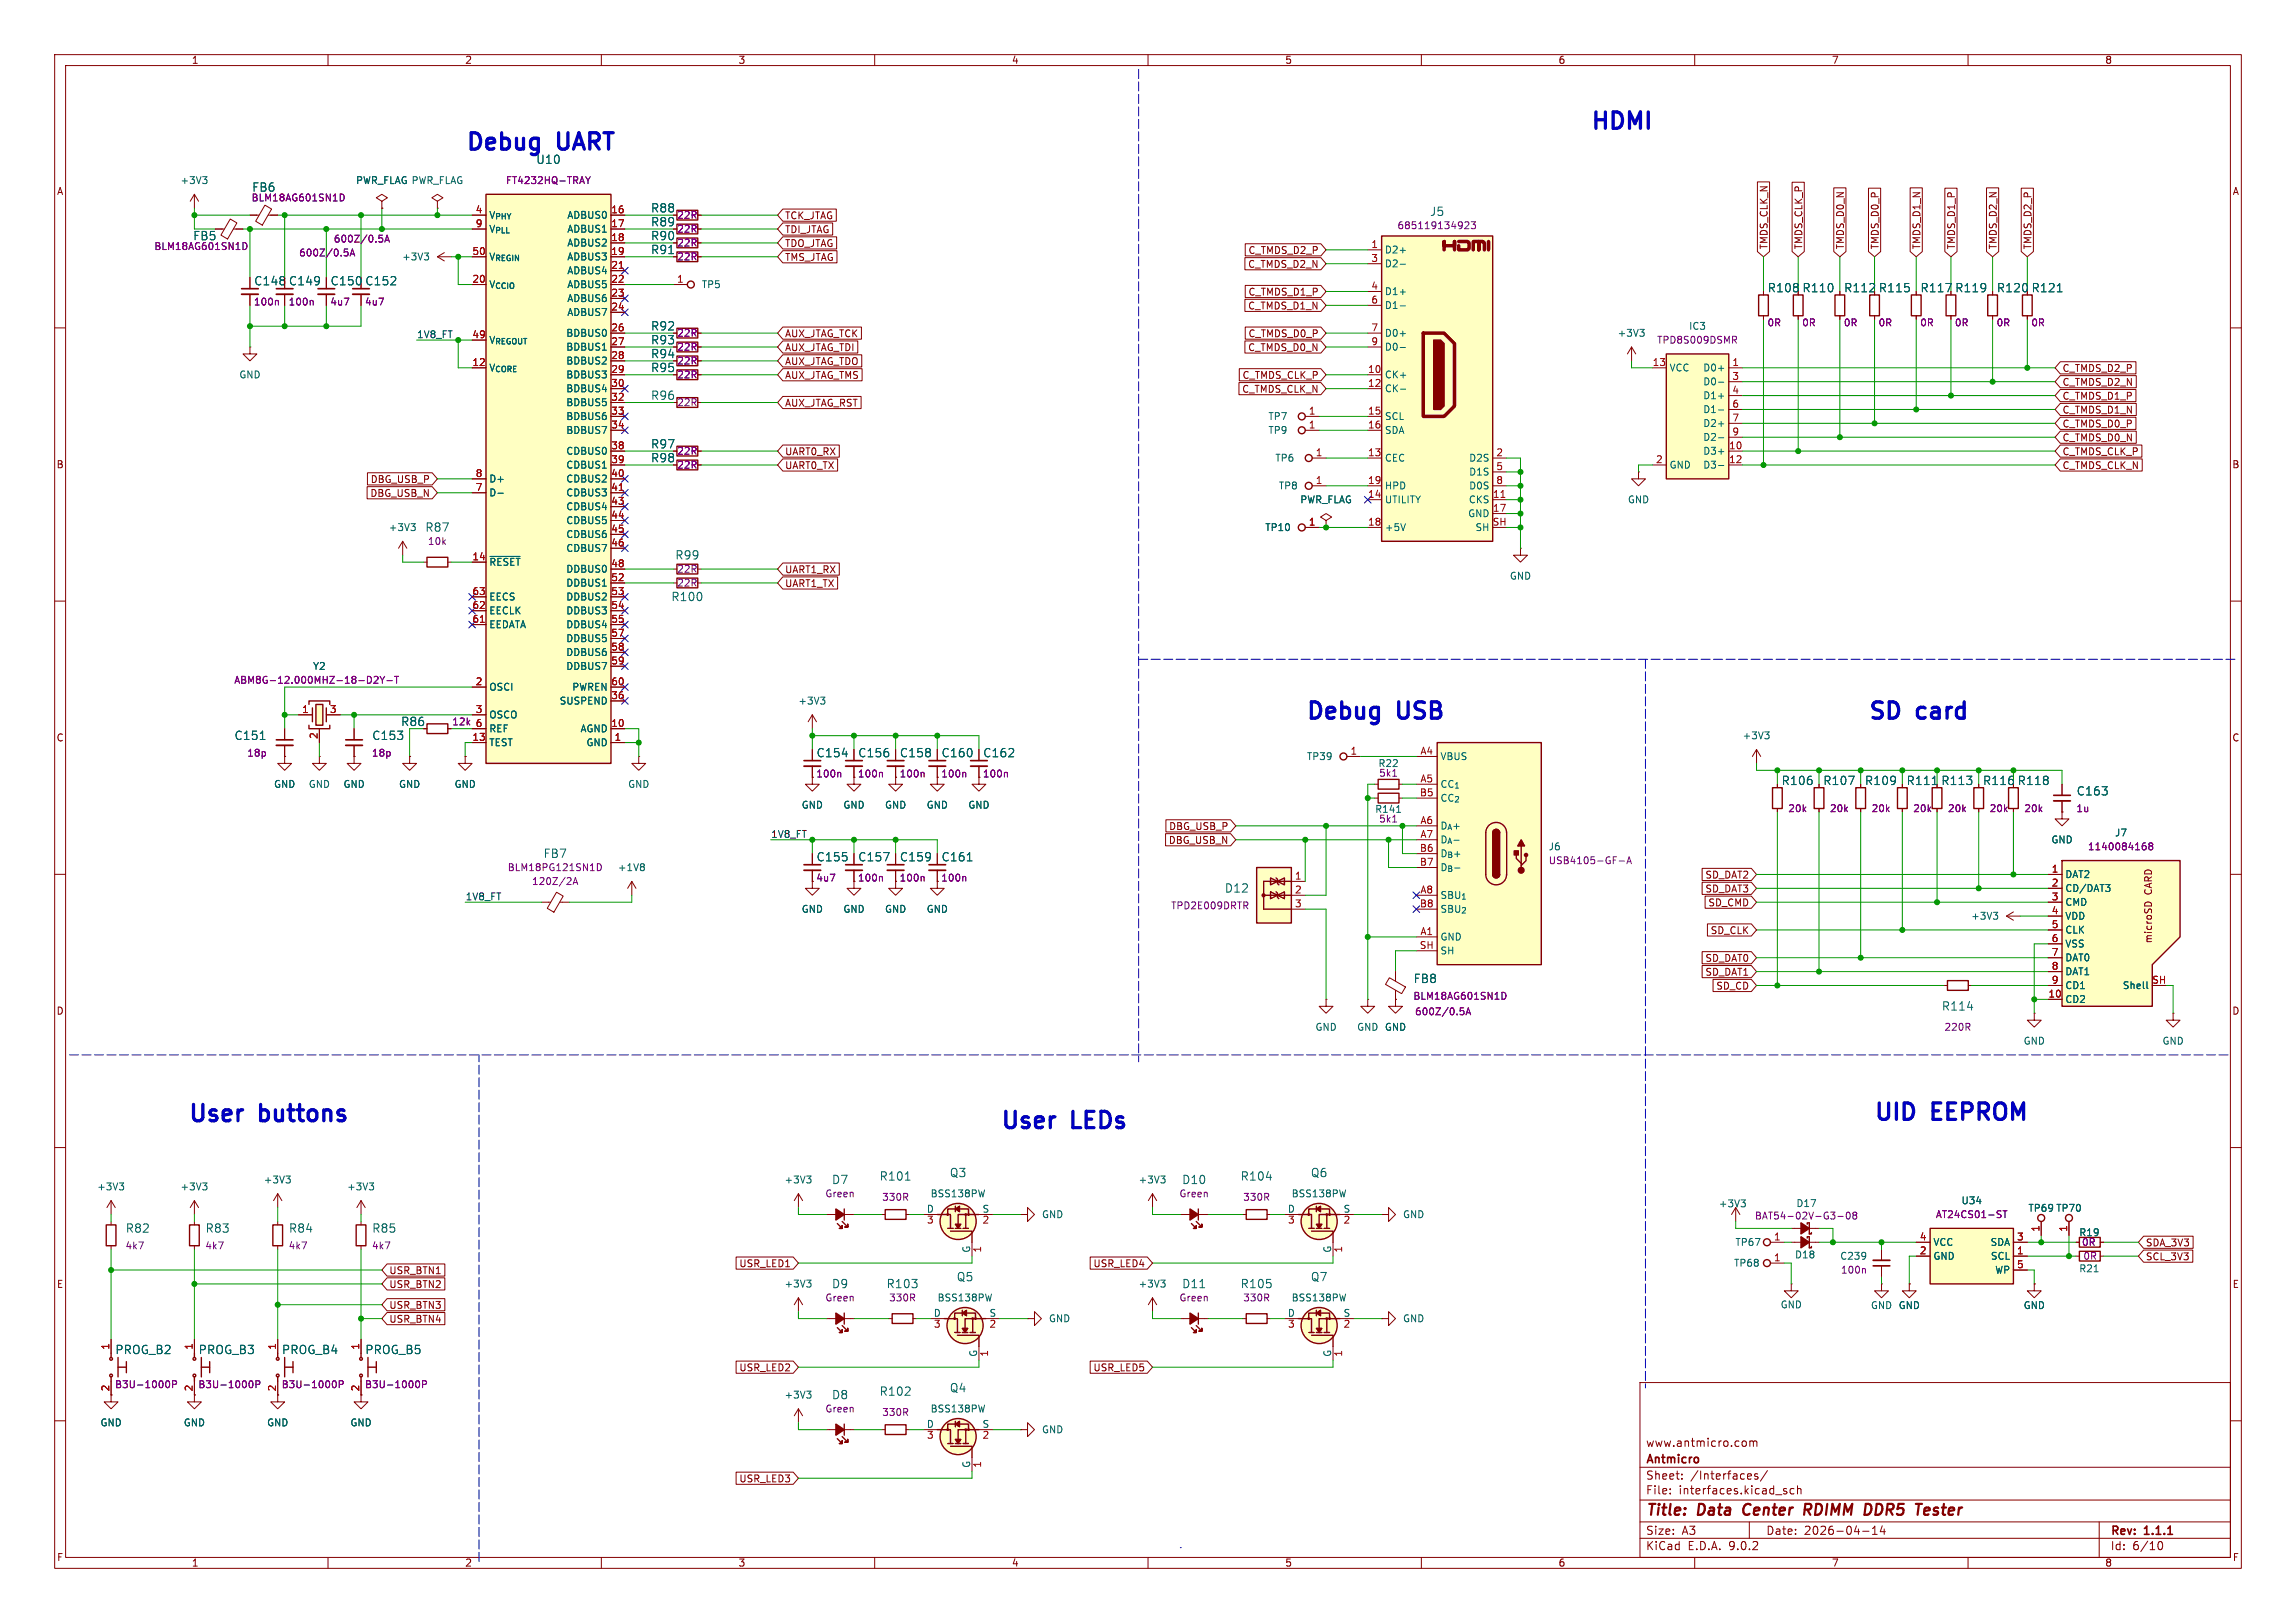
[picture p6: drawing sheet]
<svg xmlns="http://www.w3.org/2000/svg" width="420mm" height="297mm" viewBox="0 0 420 297" stroke-linecap="round" stroke-linejoin="round" font-family="sans-serif">
<defs><g id="words">
<g font-size="4.2" fill="#0000c2">
<text x="290.8" y="23.9">HDMI</text>
<text x="85.1" y="27.7">Debug</text>
<text x="102.3" y="27.7">UART</text>
<text x="238.8" y="131.8">Debug</text>
<text x="255.9" y="131.8">USB</text>
<text x="341.6" y="131.8">SD</text>
<text x="351" y="131.8">card</text>
<text x="34.3" y="205.5">User</text>
<text x="47.8" y="205.5">buttons</text>
<text x="182.9" y="206.8">User</text>
<text x="196.4" y="206.8">LEDs</text>
<text x="342.6" y="205.2">UID</text>
<text x="353.7" y="205.2">EEPROM</text>
</g>
<g font-size="2.8" fill="#840000">
<text x="301" y="277.9">Title:</text>
<text x="310.6" y="277.9">Data</text>
<text x="319.7" y="277.9">Center</text>
<text x="331.7" y="277.9">RDIMM</text>
<text x="343.5" y="277.9">DDR5</text>
<text x="353.8" y="277.9">Tester</text>
</g>
<g font-size="2.1" fill="#840084">
<text x="46" y="35.3">FB6</text>
<text x="35.2" y="44.2">FB5</text>
</g>
<g font-size="2.1" fill="#006464">
<text x="98" y="30.2">U10</text>
<text x="119" y="39.1">R88</text>
<text x="119" y="41.6">R89</text>
<text x="261.5" y="39.7">J5</text>
<text x="119" y="46.7">R91</text>
<text x="119" y="44.2">R90</text>
<text x="52.8" y="52.4">C149</text>
<text x="60.4" y="52.4">C150</text>
<text x="66.7" y="52.4">C152</text>
<text x="351.2" y="53.7">R117 R119</text>
<text x="119" y="63.2">R93</text>
<text x="119" y="65.8">R94</text>
<text x="119" y="60.7">R92</text>
<text x="119" y="68.3">R95</text>
<text x="119" y="73.4">R96</text>
<text x="119" y="82.3">R97</text>
<text x="119" y="84.8">R98</text>
<text x="77.7" y="97.5">R87</text>
<text x="123.4" y="102.6">R99</text>
<text x="122.7" y="110.2">R100</text>
<text x="42.8" y="135.6">C151</text>
<text x="68" y="135.6">C153</text>
<text x="73.3" y="133.1">R86</text>
<text x="149.3" y="138.8">C154</text>
<text x="156.9" y="138.8">C156</text>
<text x="164.5" y="138.8">C158</text>
<text x="172.1" y="138.8">C160</text>
<text x="179.8" y="138.8">C162</text>
<text x="325.8" y="143.9">R106</text>
<text x="333.4" y="143.9">R107</text>
<text x="341.1" y="143.9">R109</text>
<text x="348.7" y="143.9">R111 R113</text>
<text x="362.6" y="143.9">R116 R118</text>
<text x="379.8" y="145.8">C163</text>
<text x="99.3" y="157.2">FB7</text>
<text x="149.3" y="157.8">C155</text>
<text x="156.9" y="157.8">C157</text>
<text x="164.5" y="157.8">C159</text>
<text x="172.1" y="157.8">C161</text>
<text x="224" y="163.6">D12</text>
<text x="258.5" y="180.1">FB8</text>
<text x="355.1" y="185.1">R114</text>
<text x="173.7" y="215.6">Q3</text>
<text x="239.7" y="215.6">Q6</text>
<text x="152.1" y="216.9">D7</text>
<text x="160.8" y="216.3">R101</text>
<text x="216.2" y="216.9">D10</text>
<text x="226.9" y="216.3">R104</text>
<text x="22.9" y="225.8">R82</text>
<text x="37.5" y="225.8">R83</text>
<text x="52.8" y="225.8">R84</text>
<text x="68" y="225.8">R85</text>
<text x="152.1" y="235.9">D9</text>
<text x="162.1" y="235.9">R103</text>
<text x="174.9" y="234.7">Q5</text>
<text x="216.2" y="235.9">D11</text>
<text x="226.9" y="235.9">R105</text>
<text x="239.7" y="234.7">Q7</text>
<text x="21" y="248">PROG_B2</text>
<text x="36.3" y="248">PROG_B3</text>
<text x="51.5" y="248">PROG_B4</text>
<text x="66.7" y="248">PROG_B5</text>
<text x="152.1" y="256.3">D8</text>
<text x="160.8" y="255.6">R102</text>
<text x="173.7" y="255">Q4</text>
</g>
<g font-size="2.1" fill="#840000">
<text x="46.4" y="52.4">C148</text>
<text x="323.3" y="53.7">R108 R110</text>
<text x="337.2" y="53.7">R112 R115</text>
<text x="365.2" y="53.7">R120 R121</text>
<text x="301" y="268.2">Antmicro</text>
<text x="301" y="265">www.antmicro.com</text>
<text x="301" y="273.7">File:</text>
<text x="301" y="271">Sheet:</text>
<text x="307.1" y="273.7">interfaces.kicad_sch</text>
<text x="309.2" y="271">/Interfaces/</text>
<text x="301" y="281.1">Size:</text>
<text x="307.6" y="281.1">A3</text>
<text x="323" y="281.1">Date:</text>
<text x="330" y="281.1">2026-04-14</text>
<text x="386" y="281.3">Rev:</text>
<text x="392.4" y="281.3">1.1.1</text>
<text x="301" y="283.9">KiCad</text>
<text x="308.7" y="283.9">E.D.A.</text>
<text x="316.3" y="283.9">9.0.2</text>
<text x="386" y="283.9">Id:</text>
<text x="390.1" y="283.9">6/10</text>
</g>
<g font-size="1.8" fill="#840000">
<text x="35" y="11.9">1</text>
<text x="85" y="11.9">2</text>
<text x="135" y="11.9">3</text>
<text x="185" y="11.9">4</text>
<text x="235" y="11.9">5</text>
<text x="285" y="11.9">6</text>
<text x="335" y="11.9">7</text>
<text x="385" y="11.9">8</text>
<text x="10.3" y="35.9">A</text>
<text x="408.3" y="35.9">A</text>
<text x="143.5" y="40.3">TCK_JTAG</text>
<text x="143.5" y="42.9">TDI_JTAG</text>
<text x="143.5" y="45.4">TDO_JTAG</text>
<text x="143.5" y="47.9">TMS_JTAG</text>
<text x="228.3" y="46.7">C_TMDS_D2_P</text>
<text x="323.5" y="45.7" transform="rotate(-90 323.5 45.7)">TMDS_CLK_N</text>
<text x="329.9" y="45.7" transform="rotate(-90 329.9 45.7)">TMDS_CLK_P</text>
<text x="337.5" y="45.7" transform="rotate(-90 337.5 45.7)">TMDS_D0_N</text>
<text x="343.9" y="45.7" transform="rotate(-90 343.9 45.7)">TMDS_D0_P</text>
<text x="351.5" y="45.7" transform="rotate(-90 351.5 45.7)">TMDS_D1_N</text>
<text x="357.8" y="45.7" transform="rotate(-90 357.8 45.7)">TMDS_D1_P</text>
<text x="365.4" y="45.7" transform="rotate(-90 365.4 45.7)">TMDS_D2_N</text>
<text x="371.8" y="45.7" transform="rotate(-90 371.8 45.7)">TMDS_D2_P</text>
<text x="228.2" y="49.2">C_TMDS_D2_N</text>
<text x="228.2" y="56.8">C_TMDS_D1_N</text>
<text x="228.3" y="54.3">C_TMDS_D1_P</text>
<text x="143.5" y="64.5">AUX_JTAG_TDI</text>
<text x="143.5" y="61.9">AUX_JTAG_TCK</text>
<text x="228.2" y="64.5">C_TMDS_D0_N</text>
<text x="228.3" y="61.9">C_TMDS_D0_P</text>
<text x="143.5" y="69.5">AUX_JTAG_TMS</text>
<text x="143.5" y="67">AUX_JTAG_TDO</text>
<text x="227.2" y="69.5">C_TMDS_CLK_P</text>
<text x="377.2" y="68.3">C_TMDS_D2_P</text>
<text x="377.2" y="70.8">C_TMDS_D2_N</text>
<text x="143.5" y="74.6">AUX_JTAG_RST</text>
<text x="227.1" y="72.1">C_TMDS_CLK_N</text>
<text x="377.2" y="73.3">C_TMDS_D1_P</text>
<text x="377.2" y="75.9">C_TMDS_D1_N</text>
<text x="143.5" y="83.5">UART0_RX</text>
<text x="377.2" y="81">C_TMDS_D0_N</text>
<text x="377.2" y="78.4">C_TMDS_D0_P</text>
<text x="377.2" y="83.5">C_TMDS_CLK_P</text>
<text x="10.3" y="85.9">B</text>
<text x="67.7" y="88.6">DBG_USB_P</text>
<text x="143.5" y="86">UART0_TX</text>
<text x="377.2" y="86">C_TMDS_CLK_N</text>
<text x="408.2" y="85.9">B</text>
<text x="67.7" y="91.1">DBG_USB_N</text>
<text x="143.5" y="107.6">UART1_TX</text>
<text x="143.5" y="105.1">UART1_RX</text>
<text x="10.3" y="135.9">C</text>
<text x="408.2" y="135.9">C</text>
<text x="213.7" y="154.6">DBG_USB_N</text>
<text x="213.8" y="152.1">DBG_USB_P</text>
<text x="311.9" y="161">SD_DAT2</text>
<text x="311.9" y="163.5">SD_DAT3</text>
<text x="312.4" y="166.1">SD_CMD</text>
<text x="393.8" y="163.8" transform="rotate(-90 393.8 163.8)">CARD</text>
<text x="312.8" y="171.1">SD_CLK</text>
<text x="393.8" y="172.7" transform="rotate(-90 393.8 172.7)">microSD</text>
<text x="311.9" y="176.2">SD_DAT0</text>
<text x="311.9" y="178.8">SD_DAT1</text>
<text x="10.3" y="185.9">D</text>
<text x="313.8" y="181.3">SD_CD</text>
<text x="408.2" y="185.9">D</text>
<text x="71.1" y="233.4">USR_BTN1</text>
<text x="135.1" y="232.1">USR_LED1</text>
<text x="199.9" y="232.1">USR_LED4</text>
<text x="392.4" y="230.8">SCL_3V3</text>
<text x="392.4" y="228.3">SDA_3V3</text>
<text x="10.3" y="235.9">E</text>
<text x="71.1" y="235.9">USR_BTN2</text>
<text x="71.1" y="239.7">USR_BTN3</text>
<text x="408.3" y="235.9">E</text>
<text x="71.1" y="242.3">USR_BTN4</text>
<text x="135.1" y="251.1">USR_LED2</text>
<text x="199.9" y="251.1">USR_LED5</text>
<text x="65.8" y="254.7" transform="rotate(-90 65.8 254.7)">2</text>
<text x="135.1" y="271.5">USR_LED3</text>
<text x="10.3" y="285.9">F</text>
<text x="35" y="286.9">1</text>
<text x="85" y="286.9">2</text>
<text x="135" y="286.9">3</text>
<text x="185" y="286.9">4</text>
<text x="235" y="286.9">5</text>
<text x="285" y="286.9">6</text>
<text x="335" y="286.9">7</text>
<text x="385" y="286.9">8</text>
<text x="408.3" y="285.9">F</text>
</g>
<g font-size="1.8" fill="#006464">
<text x="32.9" y="33.9">+3V3</text>
<text x="65" y="33.9">PWR_FLAG PWR_FLAG</text>
<text x="65" y="33.9">PWR_FLAG</text>
<text x="89.4" y="40.2">V_{PHY}</text>
<text x="103.7" y="40.2">ADBUS0</text>
<text x="73.5" y="47.9">+3V3</text>
<text x="89.4" y="42.8">V_{PLL}</text>
<text x="89.4" y="47.9">V_{REGIN}</text>
<text x="103.7" y="42.8">ADBUS1</text>
<text x="103.7" y="45.3">ADBUS2</text>
<text x="103.7" y="47.9">ADBUS3</text>
<text x="253.2" y="46.6">D2+</text>
<text x="89.4" y="52.9">V_{CCIO}</text>
<text x="103.7" y="50.4">ADBUS4</text>
<text x="103.7" y="52.9">ADBUS5</text>
<text x="128.3" y="52.9">TP5</text>
<text x="253.2" y="49.1">D2-</text>
<text x="103.7" y="55.5">ADBUS6</text>
<text x="103.7" y="58">ADBUS7</text>
<text x="253.2" y="54.2">D1+</text>
<text x="253.2" y="56.7">D1-</text>
<text x="89.4" y="63.1">V_{REGOUT}</text>
<text x="103.5" y="61.8">BDBUS0</text>
<text x="103.5" y="64.4">BDBUS1</text>
<text x="253.2" y="61.8">D0+</text>
<text x="253.2" y="64.4">D0-</text>
<text x="295.8" y="61.8">+3V3</text>
<text x="308.9" y="60.6">IC3</text>
<text x="43.7" y="69.4">GND</text>
<text x="89.4" y="68.2">V_{CORE}</text>
<text x="103.5" y="66.9">BDBUS2</text>
<text x="103.5" y="69.4">BDBUS3</text>
<text x="103.5" y="72">BDBUS4</text>
<text x="253.2" y="69.4">CK+</text>
<text x="253.2" y="72">CK-</text>
<text x="305.3" y="68.2">VCC</text>
<text x="311.5" y="68.2">D0+</text>
<text x="311.5" y="70.7">D0-</text>
<text x="103.5" y="74.5">BDBUS5</text>
<text x="103.5" y="77.1">BDBUS6</text>
<text x="231.9" y="77.1">TP7</text>
<text x="253.2" y="77.1">SCL</text>
<text x="311.5" y="73.3">D1+</text>
<text x="311.5" y="75.8">D1-</text>
<text x="103.5" y="79.6">BDBUS7</text>
<text x="103.5" y="83.4">CDBUS0</text>
<text x="231.9" y="79.6">TP9</text>
<text x="253.2" y="79.6">SDA</text>
<text x="311.5" y="78.3">D2+</text>
<text x="311.5" y="80.9">D2-</text>
<text x="311.5" y="83.4">D3+</text>
<text x="89.4" y="88.5">D+</text>
<text x="103.5" y="86">CDBUS1</text>
<text x="103.5" y="88.5">CDBUS2</text>
<text x="233.2" y="84.7">TP6</text>
<text x="233.8" y="89.8">TP8</text>
<text x="253.2" y="84.7">CEC</text>
<text x="253.2" y="89.8">HPD</text>
<text x="268.6" y="84.7">D2S</text>
<text x="268.6" y="87.2">D1S</text>
<text x="268.6" y="89.8">D0S</text>
<text x="305.3" y="86">GND</text>
<text x="311.5" y="86">D3-</text>
<text x="89.4" y="91">D-</text>
<text x="103.5" y="91">CDBUS3</text>
<text x="103.5" y="93.6">CDBUS4</text>
<text x="237.8" y="92.3">PWR_FLAG</text>
<text x="253.2" y="92.3">UTILITY</text>
<text x="268.5" y="94.8">GND</text>
<text x="268.6" y="92.3">CKS</text>
<text x="297.7" y="92.3">GND</text>
<text x="71" y="97.4">+3V3</text>
<text x="103.5" y="96.1">CDBUS5</text>
<text x="103.5" y="98.7">CDBUS6</text>
<text x="103.5" y="101.2">CDBUS7</text>
<text x="231.4" y="97.4">TP10</text>
<text x="253.2" y="97.4">+5V</text>
<text x="269.8" y="97.4">SH</text>
<text x="89.4" y="103.7">~{RESET}</text>
<text x="103.5" y="105">DDBUS0</text>
<text x="103.5" y="107.5">DDBUS1</text>
<text x="276.1" y="106.3">GND</text>
<text x="89.4" y="110.1">EECS</text>
<text x="89.4" y="112.6">EECLK</text>
<text x="103.5" y="110.1">DDBUS2</text>
<text x="103.5" y="112.6">DDBUS3</text>
<text x="89.4" y="115.2">EEDATA</text>
<text x="103.5" y="115.2">DDBUS4</text>
<text x="103.5" y="117.7">DDBUS5</text>
<text x="57.2" y="122.8">Y2</text>
<text x="103.5" y="120.2">DDBUS6</text>
<text x="103.5" y="122.8">DDBUS7</text>
<text x="89.4" y="126.6">OSCI</text>
<text x="89.4" y="131.7">OSCO</text>
<text x="102.3" y="129.1">SUSPEND</text>
<text x="104.6" y="126.6">PWREN</text>
<text x="145.9" y="129.1">+3V3</text>
<text x="89.4" y="134.2">REF</text>
<text x="89.4" y="136.8">TEST</text>
<text x="106.1" y="134.2">AGND</text>
<text x="107.2" y="136.8">GND</text>
<text x="318.7" y="135.5">+3V3</text>
<text x="239" y="139.3">TP39</text>
<text x="252.1" y="140.6">R22</text>
<text x="263.4" y="139.3">VBUS</text>
<text x="50" y="144.4">GND</text>
<text x="56.4" y="144.4">GND</text>
<text x="62.7" y="144.4">GND</text>
<text x="72.9" y="144.4">GND</text>
<text x="83.1" y="144.4">GND</text>
<text x="114.8" y="144.4">GND</text>
<text x="146.6" y="148.2">GND</text>
<text x="154.2" y="148.2">GND</text>
<text x="161.8" y="148.2">GND</text>
<text x="169.4" y="148.2">GND</text>
<text x="177" y="148.2">GND</text>
<text x="251.4" y="148.9">R141</text>
<text x="263.4" y="144.4">CC_{1}</text>
<text x="263.4" y="146.9">CC_{2}</text>
<text x="263.4" y="152">D_{A}+</text>
<text x="263.4" y="154.5">D_{A}-</text>
<text x="283.2" y="155.8">J6</text>
<text x="375.2" y="154.5">GND</text>
<text x="386.8" y="153.3">J7</text>
<text x="112.9" y="159.6">+1V8</text>
<text x="263.4" y="157.1">D_{B}+</text>
<text x="263.4" y="159.6">D_{B}-</text>
<text x="377.7" y="160.9">DAT2</text>
<text x="146.6" y="167.2">GND</text>
<text x="154.2" y="167.2">GND</text>
<text x="161.8" y="167.2">GND</text>
<text x="169.4" y="167.2">GND</text>
<text x="263.4" y="164.7">SBU_{1}</text>
<text x="263.4" y="167.2">SBU_{2}</text>
<text x="377.7" y="163.4">CD/DAT3</text>
<text x="377.7" y="166">CMD</text>
<text x="263.4" y="172.3">GND</text>
<text x="360.5" y="168.5">+3V3</text>
<text x="377.7" y="168.5">VDD</text>
<text x="377.7" y="171">CLK</text>
<text x="377.7" y="173.6">VSS</text>
<text x="263.4" y="174.9">SH</text>
<text x="377.7" y="176.1">DAT0</text>
<text x="377.7" y="178.7">DAT1</text>
<text x="377.7" y="181.2">CD1</text>
<text x="377.7" y="183.7">CD2</text>
<text x="388.2" y="181.2">Shell</text>
<text x="240.5" y="188.8">GND</text>
<text x="248.2" y="188.8">GND GND</text>
<text x="253.2" y="188.8">GND</text>
<text x="370.1" y="191.4">GND</text>
<text x="395.5" y="191.4">GND</text>
<text x="17.7" y="218">+3V3</text>
<text x="32.9" y="218">+3V3</text>
<text x="48.2" y="216.8">+3V3</text>
<text x="63.4" y="218">+3V3</text>
<text x="143.4" y="216.8">+3V3</text>
<text x="169.4" y="222">D</text>
<text x="170.1" y="219.3">BSS138PW</text>
<text x="179.6" y="222">S</text>
<text x="208.2" y="216.8">+3V3</text>
<text x="235.5" y="222">D</text>
<text x="236.2" y="219.3">BSS138PW</text>
<text x="245.7" y="222">S</text>
<text x="314.3" y="221.1">+3V3</text>
<text x="328.5" y="221.1">D17</text>
<text x="358.7" y="220.6">U34</text>
<text x="371" y="222">TP69 TP70</text>
<text x="190.5" y="223.1">GND</text>
<text x="256.5" y="223.1">GND</text>
<text x="380.2" y="226.4">R19</text>
<text x="177.5" y="229.3" transform="rotate(-90 177.5 229.3)">G</text>
<text x="243.6" y="229.3" transform="rotate(-90 243.6 229.3)">G</text>
<text x="317.1" y="232">TP68</text>
<text x="317.4" y="228.2">TP67</text>
<text x="328.3" y="230.5">D18</text>
<text x="336.5" y="230.7">C239</text>
<text x="353.6" y="228.2">VCC</text>
<text x="353.6" y="230.7">GND</text>
<text x="364" y="228.2">SDA</text>
<text x="364.1" y="230.7">SCL</text>
<text x="364.9" y="233.3">WP</text>
<text x="380.2" y="233">R21</text>
<text x="143.4" y="235.8">+3V3</text>
<text x="171.4" y="238.4">BSS138PW</text>
<text x="208.2" y="235.8">+3V3</text>
<text x="236.2" y="238.4">BSS138PW</text>
<text x="325.6" y="239.6">GND</text>
<text x="342.1" y="239.8">GND GND</text>
<text x="347.2" y="239.8">GND</text>
<text x="370.1" y="239.8">GND</text>
<text x="170.7" y="241">D</text>
<text x="180.9" y="241">S</text>
<text x="191.8" y="242.2">GND</text>
<text x="235.5" y="241">D</text>
<text x="245.7" y="241">S</text>
<text x="256.5" y="242.2">GND</text>
<text x="178.8" y="248.4" transform="rotate(-90 178.8 248.4)">G</text>
<text x="243.6" y="248.4" transform="rotate(-90 243.6 248.4)">G</text>
<text x="143.4" y="256.1">+3V3</text>
<text x="18.3" y="261.2">GND</text>
<text x="33.5" y="261.2">GND</text>
<text x="48.8" y="261.2">GND</text>
<text x="64" y="261.2">GND</text>
<text x="169.4" y="261.4">D</text>
<text x="170.1" y="258.7">BSS138PW</text>
<text x="179.6" y="261.4">S</text>
<text x="190.5" y="262.5">GND</text>
<text x="177.5" y="268.7" transform="rotate(-90 177.5 268.7)">G</text>
</g>
<g font-size="1.8" fill="#840084">
<text x="92.5" y="33.9">FT4232HQ-TRAY</text>
<text x="45.9" y="37.1">BLM18AG601SN1D</text>
<text x="123.8" y="40.2">22R</text>
<text x="28.1" y="45.9">BLM18AG601SN1D</text>
<text x="54.6" y="47.1">600Z/0.5A</text>
<text x="61" y="44.6">600Z/0.5A</text>
<text x="123.8" y="47.9">22R</text>
<text x="123.8" y="42.8">22R</text>
<text x="123.8" y="45.3">22R</text>
<text x="255.5" y="42.1">685119134923</text>
<text x="46.4" y="56.1">100n</text>
<text x="52.7" y="56.1">100n</text>
<text x="60.3" y="56.1">4u7</text>
<text x="66.7" y="56.1">4u7</text>
<text x="323.2" y="59.9">0R</text>
<text x="329.6" y="59.9">0R</text>
<text x="337.2" y="59.9">0R</text>
<text x="343.5" y="59.9">0R</text>
<text x="351.2" y="59.9">0R</text>
<text x="357.5" y="59.9">0R</text>
<text x="365.1" y="59.9">0R</text>
<text x="371.5" y="59.9">0R</text>
<text x="123.8" y="64.4">22R</text>
<text x="123.8" y="61.8">22R</text>
<text x="303" y="63.1">TPD8S009DSMR</text>
<text x="123.8" y="66.9">22R</text>
<text x="123.8" y="69.4">22R</text>
<text x="123.8" y="74.5">22R</text>
<text x="123.8" y="83.4">22R</text>
<text x="123.8" y="86">22R</text>
<text x="78.2" y="99.9">10k</text>
<text x="123.8" y="107.5">22R</text>
<text x="123.8" y="105">22R</text>
<text x="42.7" y="125.3">ABM8G-12.000MHZ-18-D2Y-T</text>
<text x="82.6" y="132.9">12k</text>
<text x="45.1" y="138.7">18p</text>
<text x="67.9" y="138.7">18p</text>
<text x="149.2" y="142.5">100n</text>
<text x="156.8" y="142.5">100n</text>
<text x="164.5" y="142.5">100n</text>
<text x="172.1" y="142.5">100n</text>
<text x="179.7" y="142.5">100n</text>
<text x="252.2" y="142.3">5k1</text>
<text x="327" y="148.8">20k</text>
<text x="334.6" y="148.8">20k</text>
<text x="342.3" y="148.8">20k</text>
<text x="349.9" y="148.8">20k</text>
<text x="356.2" y="148.8">20k</text>
<text x="363.9" y="148.8">20k</text>
<text x="370.2" y="148.8">20k</text>
<text x="379.7" y="148.8">1u</text>
<text x="252.2" y="150.7">5k1</text>
<text x="381.8" y="155.8">1140084168</text>
<text x="92.8" y="159.6">BLM18PG121SN1D</text>
<text x="149.2" y="161.5">4u7</text>
<text x="156.8" y="161.5">100n</text>
<text x="164.5" y="161.5">100n</text>
<text x="172.1" y="161.5">100n</text>
<text x="283.2" y="158.3">USB4105-GF-A</text>
<text x="97.2" y="162.2">120Z/2A</text>
<text x="214.1" y="166.6">TPD2E009DRTR</text>
<text x="258.4" y="183.1">BLM18AG601SN1D</text>
<text x="258.7" y="186">600Z/0.5A</text>
<text x="355.6" y="188.8">220R</text>
<text x="150.9" y="219.3">Green</text>
<text x="161.3" y="219.9">330R</text>
<text x="215.6" y="219.3">Green</text>
<text x="227.3" y="219.9">330R</text>
<text x="320.9" y="223.4">BAT54-02V-G3-08</text>
<text x="354" y="223.1">AT24CS01-ST</text>
<text x="22.9" y="228.8">4k7</text>
<text x="37.5" y="228.8">4k7</text>
<text x="52.7" y="228.8">4k7</text>
<text x="67.9" y="228.8">4k7</text>
<text x="336.7" y="233.3">100n</text>
<text x="380.7" y="228.2">0R</text>
<text x="381" y="230.7">0R</text>
<text x="150.9" y="238.4">Green</text>
<text x="162.5" y="238.4">330R</text>
<text x="215.6" y="238.4">Green</text>
<text x="227.3" y="238.4">330R</text>
<text x="21" y="254.2">B3U-1000P</text>
<text x="36.2" y="254.2">B3U-1000P</text>
<text x="51.4" y="254.2">B3U-1000P</text>
<text x="66.7" y="254.2">B3U-1000P</text>
<text x="150.9" y="258.7">Green</text>
<text x="161.3" y="259.3">330R</text>
</g>
<g font-size="1.8" fill="#a90000">
<text x="86.9" y="39.1">4</text>
<text x="86.9" y="41.7">9</text>
<text x="111.7" y="39.1">16</text>
<text x="111.7" y="41.7">17</text>
<text x="86.3" y="46.7">50</text>
<text x="111.7" y="44.2">18</text>
<text x="111.7" y="46.7">19</text>
<text x="250.8" y="45.5">1</text>
<text x="86.3" y="51.8">20</text>
<text x="111.7" y="49.3">21</text>
<text x="111.7" y="51.8">22</text>
<text x="123.8" y="51.8">1</text>
<text x="250.8" y="48">3</text>
<text x="250.8" y="53.1">4</text>
<text x="111.7" y="54.4">23</text>
<text x="111.7" y="56.9">24</text>
<text x="250.8" y="55.6">6</text>
<text x="86.3" y="62">49</text>
<text x="111.7" y="60.7">26</text>
<text x="111.7" y="63.2">27</text>
<text x="111.7" y="65.8">28</text>
<text x="250.8" y="60.7">7</text>
<text x="250.8" y="63.2">9</text>
<text x="86.3" y="67.1">12</text>
<text x="111.7" y="68.3">29</text>
<text x="111.7" y="70.9">30</text>
<text x="250.1" y="68.3">10</text>
<text x="250.1" y="70.9">12</text>
<text x="302.2" y="67.1">13</text>
<text x="316.8" y="67.1">1</text>
<text x="316.8" y="69.6">3</text>
<text x="111.7" y="73.4">32</text>
<text x="111.7" y="75.9">33</text>
<text x="239.3" y="75.9">1</text>
<text x="250.1" y="75.9">15</text>
<text x="316.8" y="72.1">4</text>
<text x="316.8" y="74.7">6</text>
<text x="316.8" y="77.2">7</text>
<text x="111.7" y="78.5">34</text>
<text x="111.7" y="82.3">38</text>
<text x="239.3" y="78.5">1</text>
<text x="240.6" y="83.6">1</text>
<text x="250.1" y="78.5">16</text>
<text x="250.1" y="83.6">13</text>
<text x="273.6" y="83.6">2</text>
<text x="316.2" y="82.3">10</text>
<text x="316.8" y="79.8">9</text>
<text x="86.9" y="87.4">8</text>
<text x="86.9" y="89.9">7</text>
<text x="111.7" y="84.8">39</text>
<text x="111.7" y="87.4">40</text>
<text x="111.7" y="89.9">41</text>
<text x="240.6" y="88.6">1</text>
<text x="250.1" y="88.6">19</text>
<text x="273.6" y="86.1">5</text>
<text x="273.6" y="88.6">8</text>
<text x="302.8" y="84.8">2</text>
<text x="316.2" y="84.8">12</text>
<text x="111.7" y="92.5">43</text>
<text x="111.7" y="95">44</text>
<text x="250.1" y="91.2">14</text>
<text x="273" y="91.2">11</text>
<text x="273" y="93.7">17</text>
<text x="111.7" y="97.5">45</text>
<text x="111.7" y="100.1">46</text>
<text x="239.3" y="96.3">1</text>
<text x="250.1" y="96.3">18</text>
<text x="272.9" y="96.3">SH</text>
<text x="86.3" y="102.6">14</text>
<text x="111.7" y="103.9">48</text>
<text x="111.7" y="106.4">52</text>
<text x="86.3" y="109">63</text>
<text x="86.3" y="111.5">62</text>
<text x="111.7" y="109">53</text>
<text x="111.7" y="111.5">54</text>
<text x="86.3" y="114">61</text>
<text x="111.7" y="114">55</text>
<text x="111.7" y="116.6">57</text>
<text x="111.7" y="119.1">58</text>
<text x="86.9" y="125.5">2</text>
<text x="111.7" y="121.7">59</text>
<text x="111.7" y="125.5">60</text>
<text x="55.2" y="130.6">1</text>
<text x="60.3" y="130.6">3</text>
<text x="86.9" y="130.6">3</text>
<text x="111.7" y="128">36</text>
<text x="58.2" y="135.3" transform="rotate(-90 58.2 135.3)">2</text>
<text x="86.3" y="135.6">13</text>
<text x="86.9" y="133.1">6</text>
<text x="111.7" y="133.1">10</text>
<text x="112.3" y="135.6">1</text>
<text x="246.9" y="138.2">1</text>
<text x="259.7" y="138.2">A4</text>
<text x="259.7" y="143.3">A5</text>
<text x="259.6" y="145.8">B5</text>
<text x="259.6" y="156">B6</text>
<text x="259.7" y="150.9">A6</text>
<text x="259.7" y="153.4">A7</text>
<text x="236.8" y="161">1</text>
<text x="259.6" y="158.5">B7</text>
<text x="375.2" y="159.8">1</text>
<text x="236.8" y="163.6">2</text>
<text x="236.8" y="166.1">3</text>
<text x="259.6" y="166.1">B8</text>
<text x="259.7" y="163.6">A8</text>
<text x="375.2" y="162.3">2</text>
<text x="375.2" y="164.8">3</text>
<text x="375.2" y="167.4">4</text>
<text x="259.6" y="173.7">SH</text>
<text x="259.7" y="171.2">A1</text>
<text x="375.2" y="169.9">5</text>
<text x="375.2" y="172.5">6</text>
<text x="375.2" y="175">7</text>
<text x="375.2" y="177.5">8</text>
<text x="374.6" y="182.6">10</text>
<text x="375.2" y="180.1">9</text>
<text x="393.6" y="180.1">SH</text>
<text x="169.5" y="224.2">3</text>
<text x="179.6" y="224.2">2</text>
<text x="235.5" y="224.2">3</text>
<text x="245.7" y="224.2">2</text>
<text x="324.4" y="227.1">1</text>
<text x="351.1" y="227.1">4</text>
<text x="368.9" y="227.1">3</text>
<text x="373.1" y="225.5" transform="rotate(-90 373.1 225.5)">1</text>
<text x="378.2" y="225.5" transform="rotate(-90 378.2 225.5)">1</text>
<text x="179.8" y="229.3" transform="rotate(-90 179.8 229.3)">1</text>
<text x="245.8" y="229.3" transform="rotate(-90 245.8 229.3)">1</text>
<text x="324.4" y="230.9">1</text>
<text x="351.1" y="229.6">2</text>
<text x="368.9" y="229.6">1</text>
<text x="368.9" y="232.2">5</text>
<text x="170.7" y="243.3">3</text>
<text x="180.9" y="243.3">2</text>
<text x="235.5" y="243.3">3</text>
<text x="245.7" y="243.3">2</text>
<text x="20.1" y="247.1" transform="rotate(-90 20.1 247.1)">1</text>
<text x="35.3" y="247.1" transform="rotate(-90 35.3 247.1)">1</text>
<text x="50.5" y="247.1" transform="rotate(-90 50.5 247.1)">1</text>
<text x="65.8" y="247.1" transform="rotate(-90 65.8 247.1)">1</text>
<text x="181.1" y="248.4" transform="rotate(-90 181.1 248.4)">1</text>
<text x="245.8" y="248.4" transform="rotate(-90 245.8 248.4)">1</text>
<text x="20.1" y="254.7" transform="rotate(-90 20.1 254.7)">2</text>
<text x="35.3" y="254.7" transform="rotate(-90 35.3 254.7)">2</text>
<text x="50.5" y="254.7" transform="rotate(-90 50.5 254.7)">2</text>
<text x="169.5" y="263.6">3</text>
<text x="179.6" y="263.6">2</text>
<text x="179.8" y="268.7" transform="rotate(-90 179.8 268.7)">1</text>
</g>
<g font-size="1.8" fill="#0f0f0f">
<text x="76.2" y="62">1V8_FT</text>
<text x="141" y="153.4">1V8_FT</text>
<text x="85.1" y="164.8">1V8_FT</text>
</g>
</g></defs>
<g fill="none" stroke="#840000" stroke-width=".18">
<path d="M10 10h400v277h-400zM12 12h396v273h-396zM60 10v2M110 10v2M160 10v2M210 10v2M260 10v2M310 10v2M360 10v2M35.6 35.6l-.8 1.2M35.6 35.6l.7 1.2M35.6 35.6v2.5"/>
<path d="M39.4 41.9h1.6M42.1 40.1l1.2 .7-1.7 2.9-1.2-.7zM42.7 41.9h1.7M45.7 50.8v2M45.7 53.8v2.1M66 53.8v2.1M80 47l1.3 .8M80 47h2.5M81.3 46.2l-1.3 .8M342.9 57.8v.6M356.9 57.8v.6M10 60h2"/>
<path d="M45.7 63.5v1.3h1.3l-1.3 1.2-1.3-1.2h1.3M45.7 63.5h.1M408 60h2M73.7 99.1l-.8 1.2M73.7 99.1l.7 1.2M73.7 99.1v2.5M10 110h2M408 110h2M171.4 137.2v2M179.1 137.2v2M10 160h2M156.2 156.2v2"/>
<path d="M156.2 159.3v2M171.4 142.2v1.3h1.3l-1.3 1.3-1.2-1.3h1.2M171.4 142.2h.1M171.4 140.2v2M171.4 156.2v2M171.4 159.3v2M179.1 140.2v2M408 160h2M99.1 165.1h1.6M101.8 163.3l1.2 .7-1.7 2.9-1.2-.7zM102.4 165.1h1.7M148.6 161.3v1.3h1.3l-1.3 1.2-1.3-1.2h1.3"/>
<path d="M148.6 161.3h.1M156.2 161.3v1.3h1.3l-1.3 1.2-1.3-1.2h1.3M156.2 161.3h.1M163.8 161.3v1.3h1.3l-1.3 1.2-1.2-1.2h1.2M163.8 161.3h.1M10 210h2M210.8 218.4l-.7 1.3M210.8 218.4l.8 1.3M210.8 218.4v2.6M408 210h2M161.3 222.2h.6M165.7 222.2h.7"/>
<path d="M215.9 222.2h1.9M219.1 222.2h1.9M227.3 222.2h.7M231.8 222.2h.6M252.7 222.2h1.3v-1.2l1.3 1.2-1.3 1.3v-1.3M252.7 222.2h.1M317.5 221l-.8 1.2M317.5 221l.8 1.2M317.5 221v2.5M323.8 231.1h2.6M151.1 241.3h1.9M154.3 241.3h1.9"/>
<path d="M252.7 241.3h1.3v-1.3l1.3 1.3-1.3 1.3v-1.3M252.7 241.3h.1M300 253h108v32h-108zM10 260h2M300 278.5h108M300 274.5h108M300 268.5h108M305.5 273.2v.2M305.5 272.5v.1M307.7 270.5v.2M307.7 269.8v.1M319.2 263.7l.2 .3v.4l-.2 .3"/>
<path d="M320 278.5v3M320.1 263.8l.4-.1 .2 .2M320.1 263.7v1M320.3 269.8l.1 .2-.7 .2M320.7 263.9l.2-.2 .4 .1 .1 .9M320.7 263.9v.8M321.5 269.8l-.3-.1-.3 .2 .1 .2 .5 .2v.3h-.6M323.3 269.1l-1.3 1.9M326.4 272.9l.4 .1 .1 .2-.2 .2h-.3M326.4 272.4l.4 .1M328.2 272.5l-.5-.1-.3 .3v.4l.2 .2h.6M328.8 272.5l.2-.1 .4 .1v.9"/>
<path d="M328.8 271.9v1.5M342.5 279.7l.4-.4v1.5M344.3 279.2l-.4 1.1h1M344.7 279.8v1M384 278.5v6.5M408 260h2M60 285v2M110 285v2M160 285v2M210 285v2M260 285v2M300 281.5h108"/>
<path d="M310 285v2M340.7 280.2h1.2M342.5 280.8h.9M360 285v2M394.7 282.7l.2-.5 .2-.1a.8 .8 0 0 1 .5 .7 .8 .8 0 0 1-.5 .8l-.2-.2-.2-.4"/>
</g>
<path d="M44.2 52.8h3M64.5 52.8h3.1M169.9 139.2h3.1M177.5 139.2h3.1M154.7 158.2h3M169.9 158.2h3.1M396.5 280.8h.9" fill="none" stroke="#840000" stroke-width=".3"/>
<path d="M319.2 275.5a1.27 1.27 0 0 0 0 1.6M330.6 276.3l.5 .9M331 275.2h-.7l-.3 2M331.1 276.2l-1 .1M342.3 275.7v.6M352.2 276l.5-.1 .2 .1 .1 .3-1 .2M352.8 277.1l-.6 .1" fill="none" stroke="#840000" stroke-width=".4"/>
<path d="M37.1 32.3h.8l-.5 .5M37.6 32.8l.3 .3v.3l-.3 .2M77.6 46.3h.8l-.4 .5M78.2 46.8l.2 .2v.3l-.2 .3M75.2 95.8h.8l-.5 .5M75.7 96.3l.3 .3v.3l-.3 .2M176.9 157.5h.9M165.6 216h.9M212.3 215.2h.8l-.4 .5M212.9 215.7l.2 .2v.3l-.2 .3M318.5 219.6h.8l-.5 .5M319 220.1l.3 .2v.3l-.3 .2" fill="none" stroke="#006464" stroke-width=".18"/>
<path d="M44.2 53.8h3M64.5 53.8h3.1M154.7 159.3h3M169.9 159.3h3.1M169.9 140.2h3.1M177.5 140.2h3.1" fill="none" stroke="#840000" stroke-width=".33"/>
<g fill="none" stroke="#840084" stroke-width=".18">
<path d="M44.4 44.4a.64 .64 0 0 1 .8 .6 .64 .64 0 0 1-.8 .7M50.7 55l.2 .2v.6M63 45.6h.6M63.1 46.1h.3l.3 .2-.1 .5h-.5M64 46.8l.5-1.2 .4 1.2M64.2 46.5h.6M109.3 158.1a.64 .64 0 0 1 .7 .6 .64 .64 0 0 1-.7 .6zM176.5 141.3l.2 .2v.7M184.1 141.3l.2 .2v.7M104.8 161.9l.5-1.3 .4 1.3M104.9 161.5h.7M161.2 160.4l.2 .2v.6"/>
<path d="M176.5 160.4l.2 .2v.6"/>
</g>
<g fill="none" stroke="#840000" stroke-width=".25">
<path d="M342 54h1.8v3.8h-1.8zM356 54h1.8v3.8h-1.8zM161.9 221.4h3.8v1.7h-3.8zM217.9 223.9l.9 .9h-.5h.5v-.5v.5M218.8 223.5l1 1h-.5h.5v-.5v.5M219.2 221.2v2.1M228 221.4h3.8v1.7h-3.8zM153.2 243l.9 .8h-.6h.6v-.5v.5M154.1 242.6l1 1h-.5h.5v-.5v.5M154.4 240.3v2"/>
<circle cx="323.2" cy="231.1" r=".63"/>
</g>
<g fill="#840000" stroke="#840000" stroke-width=".25">
<path d="M217.7 221.2l1.5 1-1.5 1.1z"/>
<path d="M152.9 240.3l1.5 1-1.5 1z"/>
</g>
<path d="M88.9 35.6h22.9v104.1h-22.9z" fill="#ffffc2"/>
<path d="M88.9 35.6h22.9v104.1h-22.9zM328 54h1.8v3.8h-1.8zM153.2 223.9l.9 .9h-.6h.6v-.5v.5M154.1 223.5l1 1h-.5h.5v-.5v.5M154.4 221.2v2.1" fill="none" stroke="#840000" stroke-width=".25"/>
<g fill="none" stroke="#840000" stroke-width=".18">
<path d="M86.4 39.4h2.5M111.8 39.4h2.5M86.4 41.9h2.5M86.4 47h2.5M86.4 52.1h2.5M111.8 41.9h2.5M111.8 47h2.5M111.8 52.1h2.5M111.8 44.5h2.5M111.8 49.5h2.5M111.8 54.6h2.5M111.8 57.2h2.5"/>
<path d="M328.9 57.8v.6M86.4 62.2h2.5M86.4 67.3h2.5M111.8 61h2.5M111.8 63.5h2.5M111.8 66h2.5M111.8 68.6h2.5M111.8 71.1h2.5M111.8 73.7h2.5M111.8 76.2h2.5M111.8 78.7h2.5M86.4 87.6h2.5"/>
<path d="M86.4 90.2h2.5M111.8 87.6h2.5M111.8 90.2h2.5M111.8 82.6h2.5M111.8 85.1h2.5M111.8 92.7h2.5M111.8 95.3h2.5M111.8 97.8h2.5M86.4 102.9h2.5M86.4 109.2h2.5M86.4 111.8h2.5M86.4 114.3h2.5"/>
<path d="M111.8 109.2h2.5M111.8 111.8h2.5M111.8 114.3h2.5M111.8 100.3h2.5M111.8 104.1h2.5M111.8 106.7h2.5M111.8 116.8h2.5M111.8 119.4h2.5M86.4 125.7h2.5M86.4 130.8h2.5M86.4 133.4h2.5M86.4 135.9h2.5"/>
<path d="M111.8 125.7h2.5M111.8 133.4h2.5M111.8 135.9h2.5M111.8 121.9h2.5M111.8 128.3h2.5M146 218.4l-.7 1.3M146 218.4l.8 1.3M146 218.4v2.6M151.1 222.2h1.9M154.3 222.2h1.9"/>
</g>
<path d="M110.2 64.1h.7M91.1 90.3h.9M89.6 101.8h5.5M147.6 215.2h.7l-.4 .5M148.1 215.7l.2 .2v.3l-.2 .3" fill="none" stroke="#006464" stroke-width=".18"/>
<path d="M113.3 49.1h.7M113.3 89.8h.7M87.9 113.9h.7" fill="none" stroke="#a90000" stroke-width=".18"/>
<path d="M107.1 32.3l.5 .7M107.6 33v.6M108 32.3l-.4 .7" fill="none" stroke="#840084" stroke-width=".18"/>
<path d="M152.9 221.2l1.5 1-1.5 1.1z" fill="#840000" stroke="#840000" stroke-width=".25"/>
<g fill="#ffffc2">
<path d="M173.4 224.8h1z"/>
<path d="M174.8 224.8h.5z"/>
<path d="M175.3 224.8h.5z"/>
<path d="M176.1 224.8h.6z"/>
<path d="M176.7 224.8h.5z"/>
</g>
<circle cx="175.3" cy="223.5" r="3.3" fill="#ffffc2" stroke="#ffffc2" stroke-width=".18"/>
<g fill="#ffffc2">
<path d="M173.4 221.2h3.8v1.2h-3.8z"/>
<path d="M171.4 222.2h2.5v2.6z"/>
</g>
<g fill="#ffffc2" stroke="#ffffc2" stroke-width=".18">
<circle cx="173.4" cy="222.2" r=".13"/>
<circle cx="176.7" cy="222.2" r=".13"/>
<circle cx="177.2" cy="222.2" r=".13"/>
</g>
<path d="M176.7 222.2v2.6" fill="none" stroke="#ffffc2" stroke-width=".18"/>
<g fill="#ffffc2">
<path d="M175.3 222.2h3.8l-3.8 2.6z"/>
<path d="M174.8 220.7v1z"/>
</g>
<g fill="none" stroke="#840000" stroke-width=".25">
<path d="M335.7 54h1.7v3.8h-1.7zM171.4 222.2h2.5v2.6M173.4 222.4v-1.2h3.8v1.2M173.4 224.8h1M173.9 225.3h3.9v2M174.8 224.8h1M174.8 220.7v1M176.1 224.8h1.1M176.7 222.2v2.6M179.1 222.2h-3.8v2.6"/>
<circle cx="173.4" cy="222.2" r=".13"/>
<circle cx="175.3" cy="223.5" r="3.3"/>
<circle cx="176.7" cy="222.2" r=".13"/>
<circle cx="177.2" cy="222.2" r=".13"/>
<circle cx="323.2" cy="227.3" r=".63"/>
</g>
<g fill="#840000" stroke="#840000" stroke-width=".25">
<path d="M174.8 224h1l-.5 .8z"/>
<path d="M174.8 221.2l.7-.5v1z"/>
</g>
<path d="M336.5 53.3v.7M336.5 57.8v.6M168.9 222.2h2.5M177.8 227.3v2.6M179.1 222.2h2.5M323.8 227.3h2.6" fill="none" stroke="#840000" stroke-width=".18"/>
<path d="M180.1 217.7l-.3 1.3" fill="none" stroke="#006464" stroke-width=".18"/>
<g fill="#ffffc2">
<path d="M173.4 264.2h1z"/>
<path d="M174.8 264.2h.5z"/>
<path d="M175.3 264.2h.5z"/>
<path d="M176.1 264.2h.6z"/>
<path d="M176.7 264.2h.5z"/>
</g>
<circle cx="175.3" cy="262.9" r="3.3" fill="#ffffc2" stroke="#ffffc2" stroke-width=".18"/>
<g fill="#ffffc2">
<path d="M173.4 260.6h3.8v1.1h-3.8z"/>
<path d="M171.4 261.6h2.5v2.6z"/>
</g>
<g fill="#ffffc2" stroke="#ffffc2" stroke-width=".18">
<circle cx="173.4" cy="261.6" r=".13"/>
<circle cx="176.7" cy="261.6" r=".13"/>
<circle cx="177.2" cy="261.6" r=".13"/>
</g>
<path d="M176.7 261.6v2.6" fill="none" stroke="#ffffc2" stroke-width=".18"/>
<g fill="#ffffc2">
<path d="M175.3 261.6h3.8l-3.8 2.6z"/>
<path d="M174.8 260.1v1z"/>
</g>
<g fill="none" stroke="#840000" stroke-width=".25">
<path d="M321.7 54h1.8v3.8h-1.8zM123.8 81.7h3.8v1.7h-3.8zM123.8 84.2h3.8v1.8h-3.8zM78.1 102h3.8v1.8h-3.8zM380.4 226.4h3.8v1.8h-3.8zM380.4 229h3.8v1.8h-3.8zM217.9 243l.9 .8h-.5h.5v-.5v.5M218.8 242.6l1 1h-.5h.5v-.5v.5M219.2 240.3v2M161.9 260.7h3.8v1.8h-3.8zM171.4 261.6h2.5v2.6M173.4 261.7v-1.1h3.8v1.1"/>
<path d="M173.4 264.2h1M173.9 264.7h3.9v2M174.8 264.2h1M174.8 260.1v1M176.1 264.2h1.1M176.7 261.6v2.6M179.1 261.6h-3.8v2.6"/>
<circle cx="173.4" cy="261.6" r=".13"/>
<circle cx="175.3" cy="262.9" r="3.3"/>
<circle cx="176.7" cy="261.6" r=".13"/>
<circle cx="177.2" cy="261.6" r=".13"/>
</g>
<g fill="#840000" stroke="#840000" stroke-width=".25">
<path d="M174.8 263.4h1l-.5 .8z"/>
<path d="M174.8 260.6l.7-.5v1z"/>
<path d="M217.7 240.3l1.5 1-1.5 1z"/>
</g>
<g fill="none" stroke="#840000" stroke-width=".18">
<path d="M322.6 53.3v.7M322.6 57.8v.6M298.4 63.5l-.7 1.3M298.4 63.5l.8 1.3M298.4 63.5v2.5M123.2 82.6h.6M123.2 85.1h.6M127.6 82.6h.7M127.6 85.1h.7M77.5 102.9h.6M81.9 102.9h.6M148.6 156.2v2"/>
<path d="M148.6 159.3v2M163.8 156.2v2M163.8 159.3v2M171.4 161.3v1.3h1.3l-1.3 1.2-1.2-1.2h1.2M171.4 161.3h.1M186.7 222.2h1.3v-1.2l1.2 1.2-1.2 1.3v-1.3M186.7 222.2h.1M379.7 227.3h.7M379.7 229.9h.7M384.2 227.3h.6M384.2 229.9h.6M215.9 241.3h1.9"/>
<path d="M219.1 241.3h1.9M161.3 261.6h.6M165.7 261.6h.7M168.9 261.6h2.5M177.8 266.7v2.5M179.1 261.6h2.5"/>
</g>
<path d="M300 60.3h.7l-.4 .5M300.5 60.8l.2 .2v.3l-.2 .2M383.1 232.7h.7M180.1 257.1l-.3 1.3" fill="none" stroke="#006464" stroke-width=".18"/>
<path d="M147.1 158.2h3M162.3 158.2h3.1" fill="none" stroke="#840000" stroke-width=".3"/>
<path d="M147.1 159.3h3M162.3 159.3h3.1" fill="none" stroke="#840000" stroke-width=".33"/>
<path d="M168.9 160.4l.1 .2v.6" fill="none" stroke="#840084" stroke-width=".18"/>
<g fill="#ffffc2">
<path d="M239.4 224.8h1z"/>
<path d="M240.8 224.8h.5z"/>
<path d="M241.3 224.8h.5z"/>
<path d="M242.2 224.8h.5z"/>
<path d="M242.7 224.8h.5z"/>
</g>
<circle cx="241.3" cy="223.5" r="3.3" fill="#ffffc2" stroke="#ffffc2" stroke-width=".18"/>
<g fill="#ffffc2">
<path d="M239.4 221.2h3.8v1.2h-3.8z"/>
<path d="M237.5 222.2h2.4v2.6z"/>
</g>
<g fill="#ffffc2" stroke="#ffffc2" stroke-width=".18">
<circle cx="239.4" cy="222.2" r=".13"/>
<circle cx="242.7" cy="222.2" r=".13"/>
<circle cx="243.2" cy="222.2" r=".13"/>
</g>
<path d="M242.7 222.2v2.6" fill="none" stroke="#ffffc2" stroke-width=".18"/>
<g fill="#ffffc2">
<path d="M241.3 222.2h3.8l-3.8 2.6z"/>
<path d="M240.8 220.7v1z"/>
</g>
<g fill="none" stroke="#840000" stroke-width=".25">
<path d="M237.5 222.2h2.4v2.6M239.4 222.4v-1.2h3.8v1.2M239.4 224.8h1M239.9 225.3h3.9v2M240.8 224.8h1M240.8 220.7v1M242.2 224.8h1M242.7 222.2v2.6M245.1 222.2h-3.8v2.6"/>
<circle cx="239.4" cy="222.2" r=".13"/>
<circle cx="241.3" cy="223.5" r="3.3"/>
<circle cx="242.7" cy="222.2" r=".13"/>
<circle cx="243.2" cy="222.2" r=".13"/>
</g>
<g fill="#840000" stroke="#840000" stroke-width=".25">
<path d="M240.8 224h1l-.5 .8z"/>
<path d="M240.8 221.2l.8-.5v1z"/>
</g>
<path d="M116.8 138.4v1.3h-1.2l1.2 1.3 1.3-1.3h-1.3M116.8 138.4h.1M234.9 222.2h2.6M243.8 227.3v2.6M245.1 222.2h2.5" fill="none" stroke="#840000" stroke-width=".18"/>
<path d="M246.1 217.7l-.3 1.3" fill="none" stroke="#006464" stroke-width=".18"/>
<g fill="#ffffc2">
<path d="M239.4 243.8h1z"/>
<path d="M240.8 243.8h.5z"/>
<path d="M241.3 243.8h.5z"/>
<path d="M242.2 243.8h.5z"/>
<path d="M242.7 243.8h.5z"/>
</g>
<circle cx="241.3" cy="242.6" r="3.3" fill="#ffffc2" stroke="#ffffc2" stroke-width=".18"/>
<g fill="#ffffc2">
<path d="M239.4 240.3h3.8v1.1h-3.8z"/>
<path d="M237.5 241.3h2.4v2.5z"/>
</g>
<g fill="#ffffc2" stroke="#ffffc2" stroke-width=".18">
<circle cx="239.4" cy="241.3" r=".13"/>
<circle cx="242.7" cy="241.3" r=".13"/>
<circle cx="243.2" cy="241.3" r=".13"/>
</g>
<path d="M242.7 241.3v2.5" fill="none" stroke="#ffffc2" stroke-width=".18"/>
<g fill="#ffffc2">
<path d="M241.3 241.3h3.8l-3.8 2.5z"/>
<path d="M240.8 239.8v1z"/>
</g>
<g fill="none" stroke="#840000" stroke-width=".25">
<path d="M240.8 239.8v1M237.5 241.3h2.4v2.5M239.4 241.4v-1.1h3.8v1.1M239.4 243.8h1M239.9 244.3h3.9v2.1M240.8 243.8h1M242.2 243.8h1M242.7 241.3v2.5M245.1 241.3h-3.8v2.5"/>
<circle cx="238.1" cy="96.5" r=".63"/>
<circle cx="239.4" cy="83.8" r=".63"/>
<circle cx="239.4" cy="88.9" r=".63"/>
<circle cx="378.5" cy="222.9" r=".63"/>
<circle cx="239.4" cy="241.3" r=".13"/>
<circle cx="241.3" cy="242.6" r="3.3"/>
<circle cx="242.7" cy="241.3" r=".13"/>
<circle cx="243.2" cy="241.3" r=".13"/>
</g>
<g fill="#840000" stroke="#840000" stroke-width=".25">
<path d="M240.8 243.1h1l-.5 .7z"/>
<path d="M240.8 240.3l.8-.5v1z"/>
</g>
<g fill="none" stroke="#840000" stroke-width=".18">
<path d="M238.8 96.5h2.5M240 83.8h2.6M240 88.9h2.6M242.6 95.3l1-.7-1-.6-1 .6 1 .7v1.2M242.6 96.5h.1M148.6 130.8l-.8 1.3M148.6 130.8l.8 1.3M148.6 130.8v2.6M148.6 137.2v2M148.6 142.2v1.3h1.3l-1.3 1.3-1.3-1.3h1.3M148.6 142.2h.1M148.6 140.2v2"/>
<path d="M378.5 223.5v2.6M234.9 241.3h2.6M243.8 246.4v2.5M245.1 241.3h2.5"/>
</g>
<path d="M150.1 127.6h.8l-.4 .5M150.6 128.1l.3 .2v.3l-.3 .2M246.1 236.8l-.3 1.3" fill="none" stroke="#006464" stroke-width=".18"/>
<path d="M147.1 139.2h3" fill="none" stroke="#840000" stroke-width=".3"/>
<path d="M147.1 140.2h3" fill="none" stroke="#840000" stroke-width=".33"/>
<path d="M153.6 141.3l.2 .2v.7" fill="none" stroke="#840084" stroke-width=".18"/>
<path d="M252.7 43.2h20.3v55.9h-20.3z" fill="#ffffc2"/>
<path d="M264.2 45.7v-1.5v.8h1.9v-.8v1.5M266.8 44.2h1.7l.2 .3v1l-.2 .2h-1.7v-.7M269.5 45.7v-1.5h1v1.5v-1.5h.8l.2 .3v1.2M272.3 44.2v1.5M260.3 61h3.9l1.9 1.9v11.4l-1.9 1.9h-3.9z" fill="none" stroke="#840000" stroke-width=".63"/>
<path d="M262.3 62.2h1.2l.7 .7v11.4l-.7 .6h-1.2z" fill="#840000" stroke="#840000" stroke-width=".25"/>
<g fill="none" stroke="#840000" stroke-width=".25">
<path d="M252.7 43.2h20.3v55.9h-20.3zM123.8 105.8h3.8v1.8h-3.8zM123.8 103.3h3.8v1.7h-3.8zM35.6 247.6v.8M35.6 252v.7M36.8 248.4v3.6M36.8 250.2h1.6M38.4 249.2v2M228 240.4h3.8v1.8h-3.8z"/>
<circle cx="238.1" cy="78.7" r=".63"/>
<circle cx="238.1" cy="76.2" r=".63"/>
<circle cx="35.6" cy="248.7" r=".25"/>
<circle cx="35.6" cy="251.7" r=".25"/>
</g>
<g fill="none" stroke="#840000" stroke-width=".18">
<path d="M45.7 39.4h1.7M48.5 37.5l1.2 .8-1.7 2.9-1.2-.7zM49 39.4h1.8M52.1 53.8v2.1M59.7 50.8v2M59.7 53.8v2.1M250.2 45.7h2.5M250.2 48.3h2.5M250.2 53.3h2.5M250.2 55.9h2.5M238.8 76.2h2.5M238.8 78.7h2.5"/>
<path d="M250.2 61h2.5M250.2 63.5h2.5M250.2 68.6h2.5M250.2 71.1h2.5M250.2 76.2h2.5M250.2 78.7h2.5M250.2 83.8h2.5M250.2 88.9h2.5M250.2 91.4h2.5M250.2 96.5h2.5M273 83.8h2.6M273 88.9h2.6"/>
<path d="M273 91.4h2.6M273 86.4h2.6M273 94h2.6M123.2 106.7h.6M123.2 104.1h.6M127.6 106.7h.7M127.6 104.1h.7M278.1 100.3v1.3h-1.2l1.2 1.3 1.3-1.3h-1.3M278.1 100.3h.1M156.2 137.2v2M163.8 137.2v2M156.2 142.2v1.3h1.3l-1.3 1.3-1.3-1.3h1.3"/>
<path d="M156.2 142.2h.1M156.2 140.2v2M163.8 142.2v1.3h1.3l-1.3 1.3-1.2-1.3h1.2M163.8 142.2h.1M163.8 140.2v2M179.1 142.2v1.3h1.2l-1.2 1.3-1.3-1.3h1.3M179.1 142.2h.1M377.2 148.6v1.3h1.3l-1.3 1.2-1.3-1.2h1.3M377.2 148.6h.1M377.2 143.5v2M377.2 146.6v2M254.2 178.9l2.9 1.7-.7 1.2-3-1.7z"/>
<path d="M255.3 177.8v1.8M242.6 182.9v1.3h1.2l-1.2 1.2-1.3-1.2h1.3M242.6 182.9h.1M250.2 182.9v1.3h1.3l-1.3 1.2-1.3-1.2h1.3M250.2 182.9h.1M255.3 182.9v1.3h1.2l-1.2 1.2-1.3-1.2h1.3M255.3 182.9h.1M255.3 181.2v1.7M397.5 185.4v1.3h1.3l-1.3 1.3-1.3-1.3h1.3M397.5 185.4h.1M210.8 237.5l-.7 1.3M210.8 237.5l.8 1.3"/>
<path d="M210.8 237.5v2.5M35.6 245.1v2.5M35.6 252.7v2.6M227.3 241.3h.7M231.8 241.3h.6"/>
</g>
<path d="M256.1 45.8h1M256.1 48.4h1M256.1 53.4h1M256.1 56h1M256.1 61.1h1M256.1 63.6h1M256.2 71.2h.9M257.1 95.8l-.4 1.3M212.3 234.3h.8l-.4 .4M212.9 234.7l.2 .3v.3l-.2 .2" fill="none" stroke="#006464" stroke-width=".18"/>
<path d="M274.6 91h.7" fill="none" stroke="#a90000" stroke-width=".18"/>
<g fill="none" stroke="#840084" stroke-width=".18">
<path d="M62.2 35.5a.64 .64 0 0 1 .8 .6 .64 .64 0 0 1-.8 .7M57.1 55l.2 .2v.6M69.4 43h.6M69.5 43.5h.3l.2 .3-.1 .4-.4 .1M70.4 44.3l.4-1.3 .4 1.3M70.5 43.9h.6M268 40.7l.5-.1 .2 .3-.8 1h.8M269.1 40.6h.8l-.4 .5 .3 .1v.5l-.1 .2-.6-.2M161.2 141.3l.2 .2v.7M168.9 141.3l.1 .2v.7M267.1 184.4h.6M267.3 184.9h.3l.2 .3-.1 .4-.4 .1"/>
<path d="M268.2 185.7l.4-1.3 .4 1.3M268.3 185.3h.6M274.8 181.6a.64 .64 0 0 1 .7 .6 .64 .64 0 0 1-.7 .7M45.8 252.7a.68 .68 0 0 1 .5 .6 .68 .68 0 0 1-.5 .6M46.8 253.3h.6l.1-.2v-.3l-.7-.1v1.2"/>
</g>
<path d="M50.5 52.8h3.1M58.2 52.8h3M154.7 139.2h3M162.3 139.2h3.1M375.7 145.5h3" fill="none" stroke="#840000" stroke-width=".3"/>
<path d="M50.5 53.8h3.1M58.2 53.8h3M154.7 140.2h3M162.3 140.2h3.1M375.7 146.6h3" fill="none" stroke="#840000" stroke-width=".33"/>
<path d="M377.2 157.5h21.6v14l-5.1 5v7.7h-16.5z" fill="#ffffc2"/>
<g fill="none" stroke="#840000" stroke-width=".25">
<path d="M78.1 132.5h3.8v1.7h-3.8zM377.2 157.5h21.6v14l-5.1 5v7.7h-16.5zM20.3 247.6v.8M20.3 252v.7M21.6 248.4v3.6M21.6 250.2h1.5M23.1 249.2v2"/>
<circle cx="20.3" cy="248.7" r=".25"/>
<circle cx="20.3" cy="251.7" r=".25"/>
</g>
<g fill="none" stroke="#840000" stroke-width=".18">
<path d="M52.1 133.4v2M52.1 136.4v2M64.8 133.4v2M64.8 136.4v2M77.5 133.4h.6M81.9 133.4h.6M374.6 160h2.6M374.6 162.6h2.6M374.6 165.1h2.6M374.6 167.6h2.6M374.6 170.2h2.6M374.6 172.7h2.6"/>
<path d="M374.6 175.3h2.6M374.6 177.8h2.6M392.3 165.5a.68 .68 0 0 1 .6-.4 .68 .68 0 0 1 .7 .4M374.6 180.3h2.6M374.6 182.9h2.6M20.3 219.7l-.7 1.3M20.3 219.7l.8 1.3M20.3 219.7v2.5M20.3 252.7v3.8h1.3l-1.3 1.3-1.3-1.3h1.3M20.3 245.1v2.5M35.6 255.3v1.2h1.2l-1.2 1.3-1.3-1.3h1.3"/>
</g>
<path d="M47.6 135.3h.9M385.2 161.9h.8l-.5 .5M385.7 162.4l.3 .2v.3l-.3 .2M392.7 179.6v1.1l.2 .2M21.8 216.5h.8l-.4 .5M22.4 217l.2 .2v.3l-.2 .2" fill="none" stroke="#006464" stroke-width=".18"/>
<path d="M392.1 154.7h.2l.3 .3-.1 .4-.4 .1M392.2 154.2h.3M393.3 154.8l-.2-.2 .2-.4h.2l.3 .3-.3 .3M393.3 154.8l-.2 .2v.4l.2 .1h.4l.1-.2v-.3l-.3-.2M393.3 154.8h.2M30.6 252.7a.68 .68 0 0 1 .4 .6 .68 .68 0 0 1-.4 .6M31.6 253.3h.6l.1-.2-.1-.3-.6-.1v1.2" fill="none" stroke="#840084" stroke-width=".18"/>
<path d="M50.5 135.4h3.1M63.2 135.4h3.1" fill="none" stroke="#840000" stroke-width=".3"/>
<path d="M50.5 136.4h3.1M63.2 136.4h3.1" fill="none" stroke="#840000" stroke-width=".33"/>
<path d="M57.1 129.5v2.6" fill="none" stroke="#ffffc2" stroke-width=".18"/>
<path d="M57.8 128.9h1.3v3.8h-1.3z" fill="#ffffc2"/>
<path d="M59.7 129.5v2.6" fill="none" stroke="#ffffc2" stroke-width=".18"/>
<g fill="none" stroke="#840000" stroke-width=".25">
<path d="M56.5 128.9v-.6h3.8v.6M56.5 132.7v.7h3.8v-.7M57.1 129.5v2.6M57.8 128.9h1.3v3.8h-1.3zM59.7 129.5v2.6M324.2 144.1h1.8v3.9h-1.8zM331.9 144.1h1.7v3.9h-1.7z"/>
<circle cx="373.4" cy="222.9" r=".63"/>
</g>
<path d="M54.6 130.8h2.5M58.4 133.4v2.5M59.7 130.8h2.5M325.1 143.5v.6M325.1 148v.6M332.7 143.5v.6M332.7 148v.6M373.4 223.5v2.6" fill="none" stroke="#840000" stroke-width=".18"/>
<path d="M67.5 123.8a.68 .68 0 0 1 .5 .6 .68 .68 0 0 1-.5 .6M68.4 123.9l.5-.1 .3 .3-.8 .9h.8M69.5 123.8l.4 .6M69.9 124.4v.6M70.4 123.8l-.5 .6M70.8 124.6h1M72.2 123.8h.7M72.5 123.8v1.2" fill="none" stroke="#840084" stroke-width=".18"/>
<path d="M353.1 224.8h15.2v10.1h-15.2z" fill="#ffffc2"/>
<g fill="none" stroke="#840000" stroke-width=".25">
<path d="M347.1 144.1h1.8v3.9h-1.8zM353.4 144.1h1.8v3.9h-1.8zM361.1 144.1h1.7v3.9h-1.7zM356.2 179.5h3.8v1.7h-3.8zM19.4 224.2h1.8v3.8h-1.8zM65.2 224.2h1.7v3.8h-1.7zM330.6 226.6v-.3h.4v2h.3v-.2M330.6 224v-.2h.4v2h.3v-.2M353.1 224.8h15.2v10.1h-15.2zM50.8 247.6v.8M50.8 252v.7M52.1 248.4v3.6"/>
<path d="M52.1 250.2h1.5M53.6 249.2v2M66 247.6v.8M66 252v.7M67.3 250.2h1.5M67.3 248.4v3.6M68.8 249.2v2"/>
<circle cx="50.8" cy="248.7" r=".25"/>
<circle cx="50.8" cy="251.7" r=".25"/>
<circle cx="66" cy="248.7" r=".25"/>
<circle cx="66" cy="251.7" r=".25"/>
</g>
<g fill="none" stroke="#840000" stroke-width=".18">
<path d="M52.1 138.4v1.3h1.2l-1.2 1.3-1.3-1.3h1.3M52.1 138.4h.1M348 143.5v.6M348 148v.6M354.3 148v.6M361.9 143.5v.6M361.9 148v.6M355.6 180.3h.6M360 180.3h.7M372.1 185.4v1.3h1.3l-1.3 1.3-1.3-1.3h1.3M372.1 185.4h.1M20.3 223.5v.7"/>
<path d="M20.3 228v.6M66 223.5v.7M66 228v.6M327.7 234.9v1.3h-1.3l1.3 1.3 1.2-1.3h-1.2M327.7 234.9h.1M327.7 227.3h1.9M327.7 224.8h1.9M330.8 227.3h1.9M330.8 224.8h1.9M344.2 234.9v1.3h1.2l-1.2 1.3-1.3-1.3h1.3M344.2 234.9h.1M344.2 228.6v2"/>
<path d="M344.2 231.6v2.1M350.5 227.3h2.6M350.5 229.9h2.6M368.3 227.3h2.5M368.3 229.9h2.5M368.3 232.4h2.5M372.1 234.9v1.3h1.3l-1.3 1.3-1.3-1.3h1.3M372.1 234.9h.1M50.8 252.7v3.8h1.3l-1.3 1.3-1.3-1.3h1.3M50.8 245.1v2.5M66 252.7v3.8h1.3l-1.3 1.3-1.2-1.3h1.2M66 245.1v2.5"/>
<path d="M146 257.8l-.7 1.3M146 257.8l.8 1.3M146 257.8v2.5"/>
</g>
<path d="M336.2 222.6h1M337.8 221.9l.2-.1a.68 .68 0 0 1 .5 .6 .68 .68 0 0 1-.5 .7l-.3-.5zM339.2 222.4l-.3-.3 .3-.3h.2l.2 .3-.2 .3M339.2 222.4l-.3 .2 .1 .4 .2 .1 .3-.1 .1-.2v-.2l-.2-.2M339.2 222.4h.2M341 232.1l.2 .2v.7M366.4 221.6h.7M366.8 221.6v1.2M61.1 252.7a.68 .68 0 0 1 .4 .6 .68 .68 0 0 1-.4 .6M62.1 253.3h.6l.1-.2-.1-.3-.6-.1v1.2M76.3 252.7a.68 .68 0 0 1 .5 .6 .68 .68 0 0 1-.5 .6M77.3 253.3h.6l.1-.2v-.3l-.7-.1v1.2" fill="none" stroke="#840084" stroke-width=".18"/>
<path d="M342.6 231.6h3.1" fill="none" stroke="#840000" stroke-width=".3"/>
<path d="M342.6 230.6h3.1" fill="none" stroke="#840000" stroke-width=".33"/>
<g fill="#840000" stroke="#840000" stroke-width=".25">
<path d="M329.4 226.3l1.6 1-1.6 1z"/>
<path d="M329.4 223.8l1.6 1-1.6 1z"/>
</g>
<path d="M147.6 254.6h.7l-.4 .5M148.1 255.1l.2 .2v.3l-.2 .2" fill="none" stroke="#006464" stroke-width=".18"/>
<g fill="#ffffc2">
<path d="M115.6 161.3l-.8 1.3z"/>
<path d="M115.6 161.3l.7 1.3z"/>
</g>
<path d="M115.6 161.3v2.5" fill="none" stroke="#ffffc2" stroke-width=".18"/>
<path d="M368.3 148v.6M115.6 161.3l-.8 1.3M115.6 161.3l.7 1.3M115.6 161.3v2.5M35.6 219.7l-.8 1.3M35.6 219.7l.7 1.3M35.6 219.7v2.5M50.8 223.5v.7M50.8 228v.6" fill="none" stroke="#840000" stroke-width=".18"/>
<path d="M117.6 158.1l.3 .2-.3 .3 .3 .2v.3l-.3 .2M37.1 216.5h.8l-.5 .5M37.6 217l.3 .2v.3l-.3 .2" fill="none" stroke="#006464" stroke-width=".18"/>
<path d="M367.4 144.1h1.8v3.9h-1.8zM49.9 224.2h1.8v3.8h-1.8z" fill="none" stroke="#840000" stroke-width=".25"/>
<g fill="#ffffc2">
<path d="M174.6 243.8h1z"/>
<path d="M176 243.8h.5z"/>
<path d="M176.5 243.8h.5z"/>
<path d="M177.4 243.8h.5z"/>
<path d="M177.9 243.8h.5z"/>
</g>
<circle cx="176.5" cy="242.6" r="3.3" fill="#ffffc2" stroke="#ffffc2" stroke-width=".18"/>
<g fill="#ffffc2">
<path d="M174.6 240.3h3.8v1.1h-3.8z"/>
<path d="M172.7 241.3h2.4v2.5z"/>
</g>
<g fill="#ffffc2" stroke="#ffffc2" stroke-width=".18">
<circle cx="174.6" cy="241.3" r=".13"/>
<circle cx="177.9" cy="241.3" r=".13"/>
<circle cx="178.4" cy="241.3" r=".13"/>
</g>
<path d="M177.9 241.3v2.5" fill="none" stroke="#ffffc2" stroke-width=".18"/>
<g fill="#ffffc2">
<path d="M176.5 241.3h3.8l-3.8 2.5z"/>
<path d="M176 239.8v1z"/>
</g>
<g fill="none" stroke="#840000" stroke-width=".25">
<path d="M339.5 144.1h1.7v3.9h-1.7zM34.7 224.2h1.7v3.8h-1.7zM176 239.8v1M172.7 241.3h2.4v2.5M174.6 241.4v-1.1h3.8v1.1M174.6 243.8h1M175.1 244.3h4v2.1M176 243.8h1M177.4 243.8h1M177.9 241.3v2.5M180.3 241.3h-3.8v2.5"/>
<circle cx="174.6" cy="241.3" r=".13"/>
<circle cx="176.5" cy="242.6" r="3.3"/>
<circle cx="177.9" cy="241.3" r=".13"/>
<circle cx="178.4" cy="241.3" r=".13"/>
</g>
<g fill="#840000" stroke="#840000" stroke-width=".25">
<path d="M176 243.1h1l-.5 .7z"/>
<path d="M176 240.3l.8-.5v1z"/>
</g>
<g fill="none" stroke="#840000" stroke-width=".18">
<path d="M58.4 138.4v1.3h1.3l-1.3 1.3-1.3-1.3h1.3M58.4 138.4h.1M64.8 138.4v1.3h1.2l-1.2 1.3-1.3-1.3h1.3M64.8 138.4h.1M74.9 138.4v1.3h1.3l-1.3 1.3-1.2-1.3h1.2M74.9 138.4h.1M85.1 138.4v1.3h1.3l-1.3 1.3-1.3-1.3h1.3M85.1 138.4h.1M321.3 137.2l-.8 1.2M321.3 137.2l.8 1.2M321.3 137.2v2.5M340.4 143.5v.6"/>
<path d="M340.4 148v.6M367 167.6l1.3 .8M367 167.6h2.6M368.3 166.9l-1.3 .7M50.8 218.4l-.8 1.3M50.8 218.4l.8 1.3M50.8 218.4v2.6M66 219.7l-.7 1.3M66 219.7l.8 1.3M66 219.7v2.5M35.6 223.5v.7M35.6 228v.6"/>
<path d="M170.2 241.3h2.5M179.1 246.4v2.5M180.3 241.3h2.6"/>
</g>
<path d="M322.8 133.9h.8l-.4 .5M323.4 134.4l.2 .3v.3l-.2 .2M364.6 166.9h.8l-.4 .5M365.2 167.4l.2 .3v.3l-.2 .2M52.3 215.2h.8l-.4 .5M52.9 215.7l.2 .2v.3l-.2 .3M67.6 216.5h.7l-.4 .5M68.1 217l.2 .2v.3l-.2 .2M181.4 236.8l-.3 1.3" fill="none" stroke="#006464" stroke-width=".18"/>
<path d="M229.9 158.8h6.3v10.1h-6.3z" fill="#ffffc2"/>
<path d="M231.1 161.3h5.1M231.1 163.8h5.1" fill="none" stroke="#ffffc2" stroke-width=".18"/>
<g fill="#ffffc2">
<path d="M233.4 160.7l.5 1.2-.2-.2v-.8z"/>
<path d="M233.4 163.2l.5 1.3-.2-.3v-.8z"/>
<path d="M233.7 161.3l1.2-.6v1.2z"/>
<path d="M232.4 160.7l1.3 .6-1.3 .6z"/>
<path d="M233.7 163.8l1.2-.6v1.3z"/>
<path d="M232.4 163.2l1.3 .6-1.3 .7z"/>
</g>
<circle cx="231.1" cy="163.8" r=".25" fill="#ffffc2" stroke="#ffffc2" stroke-width=".18"/>
<path d="M231.1 161.3v5.1h5.1" fill="none" stroke="#ffffc2" stroke-width=".18"/>
<g fill="none" stroke="#840000" stroke-width=".25">
<path d="M349.6 54h1.8v3.8h-1.8zM229.9 158.8h6.3v10.1h-6.3zM231.1 163.8h5.1M232.4 160.7l1.3 .6-1.3 .6zM232.4 163.2l1.3 .6-1.3 .7zM233.4 160.7l.3 .2v.8l.2 .2M233.4 163.2l.3 .2v.8l.2 .3M233.7 161.3l1.2-.6v1.2zM233.7 163.8l1.2-.6v1.3zM236.2 161.3h-5.1v5.1h5.1M163.2 240.4h3.8v1.8h-3.8z"/>
<circle cx="231.1" cy="163.8" r=".25"/>
</g>
<path d="M350.5 53.3v.7M350.5 57.8v.6M236.2 161.3h2.6M236.2 163.8h2.6M236.2 166.4h2.6M162.6 241.3h.6M167 241.3h.6" fill="none" stroke="#840000" stroke-width=".18"/>
<path d="M227.8 165.7l.5 .6M228.2 165.2v.4" fill="none" stroke="#840084" stroke-width=".18"/>
<path d="M304.8 64.8h11.4v22.8h-11.4z" fill="#ffffc2"/>
<g fill="none" stroke="#840000" stroke-width=".25">
<path d="M363.6 54h1.8v3.8h-1.8zM370 54h1.7v3.8h-1.7zM304.8 64.8h11.4v22.8h-11.4z"/>
<circle cx="245.7" cy="138.4" r=".63"/>
</g>
<g fill="none" stroke="#840000" stroke-width=".18">
<path d="M69.8 36.8l1.1-.6-1.1-.6-1 .6 1 .6v1.3M69.8 38.1h.1M364.5 53.3v.7M364.5 57.8v.6M370.8 57.8v.6M302.3 67.3h2.5M316.2 67.3h2.6M316.2 69.9h2.6M316.2 72.4h2.6M316.2 74.9h2.6M316.2 77.5h2.6M299.7 86.4v1.2h1.3l-1.3 1.3-1.3-1.3h1.3"/>
<path d="M299.7 86.4h.1M302.3 85.1h2.5M316.2 80h2.6M316.2 82.6h2.6M316.2 85.1h2.6M246.4 138.4h2.5M188 241.3h1.2v-1.3l1.3 1.3-1.3 1.3v-1.3M188 241.3h.1M186.7 261.6h1.3v-1.3l1.2 1.3-1.2 1.3v-1.3M186.7 261.6h.1"/>
</g>
<path d="M376.3 53.4h.9M314.4 67.4h.9M314.4 69.9h.9M314.4 72.5h.9M314.4 75h.9M314.4 77.6h.9M314.4 80.1h.9M314.4 82.6h.9M314.4 85.2h.9" fill="none" stroke="#006464" stroke-width=".18"/>
<path d="M317.2 62.2l.5 .6M317.4 61.5l.3 .3-.1 .3-.2 .1" fill="none" stroke="#840084" stroke-width=".18"/>
<g fill="#ffffc2">
<path d="M262.9 135.9h19v40.6h-19z"/>
<path d="M277.4 156.5l.9 1.5-.9-.9z"/>
<path d="M279.1 156.8v.7l-.8 .9z"/>
</g>
<path d="M271.8 152.4v7.6M275.6 152.4v7.6M278.3 154.8v4.3" fill="none" stroke="#ffffc2" stroke-width=".18"/>
<g fill="#ffffc2" stroke="#ffffc2" stroke-width=".18">
<path d="M273.2 152a.64 .64 0 0 1 .7-.2 .64 .64 0 0 1 .4 .6h-1.3z"/>
<path d="M272.3 151.1a1.91 1.91 0 0 1 2.1-.5 1.91 1.91 0 0 1 1.2 1.8h-3.8l.2-.8z"/>
<path d="M271.8 160h3.8a1.91 1.91 0 0 1-1.9 1.9 1.91 1.91 0 0 1-1.9-1.9z"/>
<path d="M273 160h1.3a.64 .64 0 0 1-.6 .7 .64 .64 0 0 1-.7-.7z"/>
</g>
<g fill="none" stroke="#840000" stroke-width=".25">
<path d="M123.8 38.5h3.8v1.8h-3.8zM123.8 46.1h3.8v1.8h-3.8zM123.8 41h3.8v1.8h-3.8zM123.8 43.6h3.8v1.7h-3.8zM123.8 62.6h3.8v1.8h-3.8zM123.8 65.2h3.8v1.7h-3.8zM123.8 67.7h3.8v1.8h-3.8zM123.8 60.1h3.8v1.7h-3.8zM123.8 72.8h3.8v1.7h-3.8zM262.9 135.9h19v40.6h-19zM252.1 142.6h3.8v1.8h-3.8zM252.1 145.2h3.8v1.7h-3.8z"/>
<path d="M272.3 151.1a1.91 1.91 0 0 1 2.1-.5 1.91 1.91 0 0 1 1.2 1.8v7.6a1.91 1.91 0 0 1-1.9 1.9 1.91 1.91 0 0 1-1.9-1.9v-7.7l.2-.7zM273 152.4a.64 .64 0 0 1 .7-.6 .64 .64 0 0 1 .6 .6M277.4 156.5v.6l.9 .9M278.3 154.8v4.3M279.1 156.8v.7l-.8 .9M273 160a.64 .64 0 0 0 .7 .7 .64 .64 0 0 0 .6-.7M153.2 263.3l.9 .9h-.6h.6v-.5v.5M154.1 262.9l1 1h-.5h.5v-.5v.5M154.4 260.6v2"/>
<circle cx="126.4" cy="52.1" r=".63"/>
</g>
<g fill="#840000" stroke="#840000" stroke-width=".25">
<path d="M278.3 153.7l.6 1.1h-1.3z"/>
<path d="M277 155.7h.7v.8h-.7z"/>
<path d="M273 152.4h1.3v7.6h-1.3z"/>
<path d="M273.2 152a.64 .64 0 0 1 .7-.2 .64 .64 0 0 1 .4 .6h-1.3z"/>
<path d="M273 160h1.3a.64 .64 0 0 1-.6 .7 .64 .64 0 0 1-.7-.7z"/>
<path d="M152.9 260.6l1.5 1-1.5 1z"/>
<circle cx="279.1" cy="156.5" r=".28"/>
<circle cx="278.3" cy="159.3" r=".52"/>
</g>
<g fill="none" stroke="#840000" stroke-width=".18">
<path d="M45.7 39.4h1.3M49.5 39.4h1.3M69.8 38.1h.1M80 36.8l1-.6-1-.6-1 .6 1 .6v1.3M80 38.1h.1M86.4 39.4h2.5M111.8 39.4h2.5M123.2 39.4h.6M127.6 39.4h.7M143.2 38.3h9.8v2.2h-9.8l-1-1.1zM321.5 33.3h2.2v12.7l-1.1 1-1.1-1zM327.8 33.3h2.2v12.7l-1.1 1-1.1-1z"/>
<path d="M335.4 34.4h2.3v11.6l-1.2 1-1.1-1zM341.8 34.4h2.2v11.6l-1.1 1-1.1-1zM349.4 34.4h2.2v11.6l-1.1 1-1.1-1zM355.8 34.4h2.2v11.6l-1.1 1-1.1-1zM363.4 34.4h2.2v11.6l-1.1 1-1.1-1zM369.7 34.4h2.3v11.6l-1.2 1-1.1-1zM39.4 41.9h1.2M43.2 41.9h1.2M45.7 50.8v2M45.7 53.8v2.1M52.1 53.8v2.1M59.7 50.8v2"/>
<path d="M59.7 53.8v2.1M66 53.8v2.1M86.4 47h2.5M86.4 41.9h2.5M86.4 52.1h2.5M111.8 47h2.5M111.8 41.9h2.5M111.8 44.5h2.5M111.8 52.1h2.5M111.8 49.5h2.5M111.8 54.6h2.5M111.8 57.2h2.5"/>
<path d="M123.2 47h.6M123.2 41.9h.6M123.2 44.5h.6M123.2 52.1h2.5M127.6 47h.7M127.6 41.9h.7M127.6 44.5h.7M143.2 40.8h9.1v2.2h-9.1l-1-1.1zM143.2 43.3h9.8v2.3h-9.8l-1-1.1zM143.2 45.9h9.9v2.2h-9.9l-1-1.1zM143.2 59.8h14.4v2.3h-14.4l-1-1.1zM227.7 54.8h13.9l1 1.1-1 1.1h-13.9z"/>
<path d="M227.7 47.1h13.9l1 1.2-1 1.1h-13.9zM227.8 44.6h13.8l1 1.1-1 1.1h-13.8zM227.8 52.2h13.8l1 1.1-1 1.2h-13.8zM227.8 59.8h13.8l1 1.2-1 1.1h-13.8zM322.6 53.3v.7M322.6 57.8v.6M328.9 57.8v.6M336.5 53.3v.7M336.5 57.8v.6M342.9 57.8v.6M350.5 53.3v.7M350.5 57.8v.6"/>
<path d="M356.9 57.8v.6M364.5 53.3v.7M364.5 57.8v.6M370.8 57.8v.6M86.4 62.2h2.5M86.4 67.3h2.5M111.8 63.5h2.5M111.8 66h2.5M111.8 68.6h2.5M111.8 61h2.5M111.8 73.7h2.5M111.8 71.1h2.5"/>
<path d="M111.8 76.2h2.5M111.8 78.7h2.5M123.2 63.5h.6M123.2 66h.6M123.2 68.6h.6M123.2 61h.6M123.2 73.7h.6M127.6 63.5h.7M127.6 66h.7M127.6 68.6h.7M127.6 61h.7M127.6 73.7h.7"/>
<path d="M143.2 67.5h14.5v2.2h-14.5l-1-1.1zM143.2 62.4h13.7v2.2h-13.7l-1-1.1zM143.2 64.9h14.4v2.3h-14.4l-1-1.2zM143.2 72.5h14.3v2.3h-14.3l-1-1.1zM226.6 70h15l1 1.1-1 1.1h-15zM226.7 67.5h14.9l1 1.1-1 1.1h-14.9zM227.7 62.4h13.9l1 1.1-1 1.1h-13.9zM376.9 71.3h13.8v2.2h-13.8l-1-1.1zM376.9 78.9h13.9v2.2h-13.9l-1-1.1zM376.9 73.8h13.9v2.2h-13.9l-1-1.1zM376.9 76.4h13.8v2.2h-13.8l-1-1.1zM376.9 66.2h13.8v2.2h-13.8l-1-1.1z"/>
<path d="M376.9 68.7h13.9v2.3h-13.9l-1-1.1zM67.2 89.1h11.9l.9 1.1-.9 1.1h-11.9zM67.2 86.5h11.9l.9 1.1-.9 1.1h-11.9zM86.4 87.6h2.5M86.4 90.2h2.5M111.8 87.6h2.5M111.8 90.2h2.5M111.8 82.6h2.5M111.8 85.1h2.5M111.8 92.7h2.5M111.8 95.3h2.5M111.8 97.8h2.5"/>
<path d="M123.2 82.6h.6M123.2 85.1h.6M127.6 82.6h.7M127.6 85.1h.7M143.2 84h10v2.2h-10l-1-1.1zM143.2 81.4h10.3v2.3h-10.3l-1-1.1zM238.8 96.5h2.5M242.6 96.5h.1M376.9 84h15v2.2h-15l-1-1.1zM376.9 81.4h14.9v2.3h-14.9l-1-1.1zM86.4 102.9h2.5M86.4 109.2h2.5"/>
<path d="M86.4 111.8h2.5M86.4 114.3h2.5M111.8 109.2h2.5M111.8 111.8h2.5M111.8 114.3h2.5M111.8 100.3h2.5M111.8 104.1h2.5M111.8 106.7h2.5M111.8 116.8h2.5M111.8 119.4h2.5M143.2 105.6h10v2.2h-10l-1-1.1zM143.2 103h10.3v2.3h-10.3l-1-1.2z"/>
<path d="M52.1 138.4h.1M52.1 133.4v2M52.1 136.4v2M54.6 130.8h2.5M58.4 133.4v2.5M59.7 130.8h2.5M64.8 138.4h.1M64.8 133.4v2M64.8 136.4v2M74.9 138.4h.1M77.5 133.4h.6M81.9 133.4h.6"/>
<path d="M85.1 138.4h.1M86.4 133.4h2.5M86.4 130.8h2.5M86.4 125.7h2.5M86.4 135.9h2.5M111.8 133.4h2.5M111.8 125.7h2.5M111.8 135.9h2.5M111.8 121.9h2.5M111.8 128.3h2.5M148.6 137.2v2M156.2 137.2v2"/>
<path d="M163.8 137.2v2M171.4 137.2v2M179.1 137.2v2M259.1 138.4h3.8M148.6 142.2h.1M148.6 140.2v2M148.6 156.2v2M148.6 159.3v2M156.2 142.2h.1M156.2 140.2v2M156.2 156.2v2M156.2 159.3v2"/>
<path d="M163.8 142.2h.1M163.8 140.2v2M163.8 156.2v2M163.8 159.3v2M171.4 142.2h.1M171.4 140.2v2M171.4 156.2v2M171.4 159.3v2M179.1 142.2h.1M179.1 140.2v2M213.2 152.6h11.9l1 1.1-1 1.1h-11.9zM213.3 150h11.8l1 1.1-1 1.1h-11.8z"/>
<path d="M251.5 143.5h.6M251.5 146.1h.6M255.9 143.5h.6M255.9 146.1h.6M259.1 143.5h3.8M259.1 146.1h3.8M259.1 151.1h3.8M259.1 153.7h3.8M259.1 156.2h3.8M259.1 158.8h3.8M311.4 158.9h9l.9 1.1-.9 1.1h-9zM325.1 143.5v.6"/>
<path d="M325.1 148v.6M332.7 143.5v.6M332.7 148v.6M340.4 143.5v.6M340.4 148v.6M348 143.5v.6M348 148v.6M354.3 148v.6M361.9 143.5v.6M361.9 148v.6M368.3 148v.6M377.2 148.6h.1"/>
<path d="M377.2 143.5v2M377.2 146.6v2M148.6 161.3h.1M156.2 161.3h.1M163.8 161.3h.1M171.4 161.3h.1M255.3 177.8v1.3M259.1 163.8h3.8M259.1 166.4h3.8M259.1 171.5h3.8M259.1 174h3.8M311.4 174.1h9l.9 1.2-.9 1.1h-9z"/>
<path d="M311.4 176.7h9l.9 1.1-.9 1.1h-9zM311.4 161.4h9l.9 1.2-.9 1.1h-9zM311.9 164h8.5l.9 1.1-.9 1.1h-8.5zM312.3 169.1h8.1l.9 1.1-.9 1.1h-8.1zM313.4 179.2h7l.9 1.1-.9 1.2h-7zM374.6 160h2.6M374.6 162.6h2.6M374.6 165.1h2.6M374.6 167.6h2.6M374.6 170.2h2.6M374.6 172.7h2.6M374.6 175.3h2.6"/>
<path d="M374.6 177.8h2.6M255.3 182.9h.1M255.3 181.6v1.3M374.6 180.3h2.6M374.6 182.9h2.6M70.8 233.8h10.6v2.3h-10.6l-1-1.2zM70.8 231.3h10.6v2.2h-10.6l-1-1.1zM70.8 237.6h10.6v2.3h-10.6l-1-1.1zM134.6 230h10.5l.9 1.1-.9 1.2h-10.5zM146 237.5l-.7 1.3M146 237.5l.8 1.3M146 237.5v2.5"/>
<path d="M199.4 230h10.5l.9 1.1-.9 1.2h-10.5zM349.2 234.9v1.3h1.3l-1.3 1.3-1.2-1.3h1.2M349.2 234.9h.1M350.5 227.3h2.6M350.5 229.9h2.6M368.3 227.3h2.5M368.3 229.9h2.5M368.3 232.4h2.5M372.1 234.9h.1M373.4 223.5v2.6M378.5 223.5v2.6M379.7 227.3h.7"/>
<path d="M384.2 227.3h.6M392.1 228.8h9v2.2h-9l-.9-1.1zM392.1 226.2h9.1v2.2h-9.1l-.9-1.1zM20.3 245.1v2.5M20.3 252.7v2.6M35.6 245.1v2.5M35.6 252.7v2.6M50.8 245.1v2.5M50.8 252.7v2.6M66 245.1v2.5M66 252.7v2.6M70.8 240.2h10.6v2.2h-10.6l-1-1.1z"/>
<path d="M134.6 249.1h10.5l.9 1.1-.9 1.1h-10.5zM199.4 249.1h10.5l.9 1.1-.9 1.1h-10.5zM134.6 269.4h10.5l.9 1.1-.9 1.1h-10.5zM151.1 261.6h1.9M154.3 261.6h1.9"/>
</g>
<g fill="none" stroke="#840084" stroke-width=".18">
<path d="M62.2 35.5a.64 .64 0 0 1 .8 .6 .64 .64 0 0 1-.8 .7M107.1 32.3l.5 .7M107.6 33v.6M108 32.3l-.4 .7M44.4 44.4a.64 .64 0 0 1 .8 .6 .64 .64 0 0 1-.8 .7M50.7 55l.2 .2v.6M57.1 55l.2 .2v.6M63 45.6h.6M63.1 46.1h.3l.3 .2-.1 .5h-.5M64 46.8l.5-1.2 .4 1.2M64.2 46.5h.6M69.4 43h.6"/>
<path d="M69.5 43.5h.3l.2 .3-.1 .4-.4 .1M70.4 44.3l.4-1.3 .4 1.3M70.5 43.9h.6M67.5 123.8a.68 .68 0 0 1 .5 .6 .68 .68 0 0 1-.5 .6M68.4 123.9l.5-.1 .3 .3-.8 .9h.8M69.5 123.8l.4 .6M69.9 124.4v.6M70.4 123.8l-.5 .6M70.8 124.6h1M72.2 123.8h.7M72.5 123.8v1.2M153.6 141.3l.2 .2v.7"/>
<path d="M161.2 141.3l.2 .2v.7M168.9 141.3l.1 .2v.7M176.5 141.3l.2 .2v.7M184.1 141.3l.2 .2v.7M254.8 142.1h.7M254.8 150.4h.7M296.2 157.6h1M297.6 158.1l.4-1.3 .4 1.3M297.7 157.7h.6M392.1 154.7h.2l.3 .3-.1 .4-.4 .1M392.2 154.2h.3M393.3 154.8l-.2-.2 .2-.4h.2l.3 .3-.3 .3"/>
<path d="M393.3 154.8l-.2 .2v.4l.2 .1h.4l.1-.2v-.3l-.3-.2M393.3 154.8h.2M161.2 160.4l.2 .2v.6M168.9 160.4l.1 .2v.6M176.5 160.4l.2 .2v.6M267.1 184.4h.6M267.3 184.9h.3l.2 .3-.1 .4-.4 .1M268.2 185.7l.4-1.3 .4 1.3M268.3 185.3h.6M274.8 181.6a.64 .64 0 0 1 .7 .6 .64 .64 0 0 1-.7 .7M366.4 221.6h.7M366.8 221.6v1.2"/>
<path d="M30.6 252.7a.68 .68 0 0 1 .4 .6 .68 .68 0 0 1-.4 .6M31.6 253.3h.6l.1-.2-.1-.3-.6-.1v1.2M45.8 252.7a.68 .68 0 0 1 .5 .6 .68 .68 0 0 1-.5 .6M46.8 253.3h.6l.1-.2v-.3l-.7-.1v1.2M61.1 252.7a.68 .68 0 0 1 .4 .6 .68 .68 0 0 1-.4 .6M62.1 253.3h.6l.1-.2-.1-.3-.6-.1v1.2M76.3 252.7a.68 .68 0 0 1 .5 .6 .68 .68 0 0 1-.5 .6M77.3 253.3h.6l.1-.2v-.3l-.7-.1v1.2"/>
</g>
<path d="M376.3 53.4h.9M110.2 64.1h.7M91.1 90.3h.9M89.6 101.8h5.5M47.6 135.3h.9M176.9 157.5h.9M255.5 148.7h.7M385.2 161.9h.8l-.5 .5M385.7 162.4l.3 .2v.3l-.3 .2M392.7 179.6v1.1l.2 .2M147.6 234.3h.7l-.4 .4M148.1 234.7l.2 .3v.3l-.2 .2" fill="none" stroke="#006464" stroke-width=".18"/>
<path d="M208.3 12.7v181.6M208.3 120.7h200.6M301 120.7v133.3M12.7 193h395M87.6 285.7v-92.7M215.9 283.2h.1" fill="none" stroke="#0000c2" stroke-width=".18" stroke-dasharray="1.7 .6"/>
<g fill="none" stroke="#009600" stroke-width=".18">
<path d="M35.6 38.1v3.8h3.8M35.6 39.4h10.1M50.8 39.4h35.6M52.1 39.4v11.4M66 39.4v11.4M69.8 38.1v3.8M80 38.1v1.3M114.3 39.4h8.9M128.3 39.4h13.9M44.4 41.9h42M45.7 41.9v8.9M45.7 55.9v7.6"/>
<path d="M52.1 55.9v3.8M59.7 41.9v8.9M59.7 55.9v3.8M66 55.9v3.8h-20.3M82.5 47h3.9M83.8 47v5.1h2.6M114.3 41.9h8.9M114.3 47h8.9M114.3 44.5h8.9M114.3 52.1h8.9M128.3 41.9h13.9M128.3 47h13.9"/>
<path d="M128.3 44.5h13.9M242.6 45.7h7.6M242.6 48.3h7.6M242.6 55.9h7.6M242.6 53.3h7.6M322.6 47v6.3M322.6 58.4v26.7M328.9 47v6.3M328.9 58.4v24.2M336.5 47v6.3M336.5 58.4v21.6M342.9 47v6.3"/>
<path d="M342.9 58.4v19.1M350.5 47v6.3M350.5 58.4v16.5M356.9 47v6.3M356.9 58.4v14M364.5 47v6.3M364.5 58.4v11.5M370.8 47v6.3M370.8 58.4v8.9M76.2 62.2h10.2M83.8 62.2v5.1h2.6M114.3 68.6h8.9"/>
<path d="M114.3 63.5h8.9M114.3 73.7h8.9M114.3 66h8.9M114.3 61h8.9M128.3 68.6h13.9M128.3 63.5h13.9M128.3 73.7h13.9M128.3 66h13.9M128.3 61h13.9M241.3 78.7h8.9M241.3 76.2h8.9M242.6 68.6h7.6"/>
<path d="M242.6 71.1h7.6M242.6 63.5h7.6M242.6 61h7.6M298.4 66v1.3h3.9M318.8 74.9h57.1M318.8 77.5h57.1M318.8 69.9h57.1M318.8 72.4h57.1M318.8 67.3h57.1M80 87.6h6.4M80 90.2h6.4M114.3 82.6h8.9"/>
<path d="M114.3 85.1h8.9M128.3 82.6h13.9M128.3 85.1h13.9M241.3 96.5h8.9M242.6 83.8h7.6M242.6 88.9h7.6M275.6 83.8h2.5v16.5M275.6 94h2.5M275.6 91.4h2.5M275.6 88.9h2.5M275.6 86.4h2.5M275.6 96.5h2.5"/>
<path d="M302.3 85.1h-2.6v1.3M318.8 82.6h57.1M318.8 85.1h57.1M318.8 80h57.1M73.7 101.6v1.3h3.8M82.5 102.9h3.9M114.3 106.7h8.9M114.3 104.1h8.9M128.3 106.7h13.9M128.3 104.1h13.9M52.1 130.8h2.5M58.4 135.9v2.5"/>
<path d="M62.2 130.8h24.2M64.8 130.8v2.6M74.9 133.4v5M82.5 133.4h3.9M86.4 125.7h-34.3v7.7M86.4 135.9h-1.3v2.5M114.3 135.9h2.5M114.3 133.4h2.5v5M148.6 134.6h30.5v2.6M148.6 133.4v3.8M156.2 134.6v2.6M163.8 134.6v2.6"/>
<path d="M171.4 134.6v2.6M248.9 138.4h10.2M321.3 139.7v1.3h55.9v2.5M141 153.7h30.4v2.5M148.6 153.7v2.5M156.2 153.7v2.5M163.8 153.7v2.5M226.1 153.7h33M226.1 151.1h33M238.8 153.7v7.6M242.6 151.1v12.7h-3.8M250.2 146.1h1.3"/>
<path d="M251.5 143.5h-1.3v39.4M254 153.7v5.1h5.1M256.5 146.1h2.6M256.5 151.1v5.1h2.6M256.5 143.5h2.6M325.1 141v2.5M325.1 148.6v31.7M332.7 141v2.5M332.7 148.6v29.2M340.4 141v2.5M340.4 148.6v26.7M348 141v2.5"/>
<path d="M348 148.6v21.6M354.3 141v2.5M354.3 148.6v16.5M361.9 141v2.5M361.9 148.6v14M368.3 141v2.5M368.3 148.6v11.4M85.1 165.1h14M115.6 163.8v1.3h-11.5M238.8 166.4h3.8v16.5M250.2 171.5h8.9M259.1 174h-3.8v3.8"/>
<path d="M321.3 170.2h53.3M321.3 165.1h53.3M321.3 162.6h53.3M321.3 160h53.3M321.3 175.3h53.3M321.3 177.8h53.3M369.6 167.6h5M374.6 172.7h-2.5v12.7M321.3 180.3h34.3M360.7 180.3h13.9M372.1 182.9h2.5M396.2 180.3h1.3v5.1"/>
<path d="M20.3 232.4h49.5M20.3 222.2v1.3M20.3 228.6v16.5M35.6 222.2v1.3M35.6 228.6v16.5M35.6 234.9h34.2M50.8 221v2.5M50.8 228.6v16.5M50.8 238.8h19M66 222.2v1.3M66 228.6v16.5M146 221v1.2h5.1"/>
<path d="M156.2 222.2h5.1M166.4 222.2h2.5M177.8 229.9v1.2h-31.8M181.6 222.2h5.1M210.8 221v1.2h5.1M221 222.2h6.3M232.4 222.2h2.5M243.8 229.9v1.2h-33M247.6 222.2h5.1M317.5 223.5v1.3h10.2M326.4 227.3h1.3M326.4 231.1h1.3v3.8"/>
<path d="M332.7 227.3h17.8M332.7 224.8h2.6v2.5M344.2 227.3v1.3M344.2 233.7v1.2M350.5 229.9h-1.3v5M370.8 229.9h8.9M370.8 227.3h8.9M370.8 232.4h1.3v2.5M373.4 226.1v1.2M378.5 226.1v3.8M384.8 229.9h6.4M384.8 227.3h6.4"/>
<path d="M66 241.3h3.8M146 240v1.3h5.1M156.2 241.3h6.4M167.6 241.3h2.6M179.1 248.9v1.3h-33.1M182.9 241.3h5.1M210.8 240v1.3h5.1M221 241.3h6.3M232.4 241.3h2.5M243.8 248.9v1.3h-33M247.6 241.3h5.1M146 260.3v1.3h5.1"/>
<path d="M156.2 261.6h5.1M166.4 261.6h2.5M177.8 269.2v1.3h-31.8M181.6 261.6h5.1"/>
</g>
<g fill="none" stroke="#000084" stroke-width=".18">
<path d="M113.7 56.5l1.2 1.3M113.7 54l1.2 1.2M113.7 48.9l1.2 1.2M114.9 56.5l-1.2 1.3M114.9 54l-1.2 1.2M114.9 48.9l-1.2 1.2M113.7 78.1l1.2 1.2M113.7 70.5l1.2 1.2M113.7 75.6l1.2 1.2M114.9 78.1l-1.2 1.2M114.9 70.5l-1.2 1.2M114.9 75.6l-1.2 1.2"/>
<path d="M113.7 92.1l1.2 1.2M113.7 89.6l1.2 1.2M113.7 87l1.2 1.2M113.7 94.6l1.2 1.3M113.7 99.7l1.2 1.2M113.7 97.2l1.2 1.2M114.9 92.1l-1.2 1.2M114.9 89.6l-1.2 1.2M114.9 87l-1.2 1.2M114.9 94.6l-1.2 1.3M114.9 99.7l-1.2 1.2M114.9 97.2l-1.2 1.2"/>
<path d="M249.6 90.8l1.2 1.2M250.8 90.8l-1.2 1.2M85.8 108.6l1.2 1.2M85.8 111.2l1.2 1.2M85.8 113.7l1.2 1.2M87 108.6l-1.2 1.2M87 111.2l-1.2 1.2M87 113.7l-1.2 1.2M113.7 116.2l1.2 1.2M113.7 118.8l1.2 1.2M113.7 113.7l1.2 1.2M113.7 111.2l1.2 1.2"/>
<path d="M113.7 108.6l1.2 1.2M114.9 116.2l-1.2 1.2M114.9 118.8l-1.2 1.2M114.9 113.7l-1.2 1.2M114.9 111.2l-1.2 1.2M114.9 108.6l-1.2 1.2M113.7 127.7l1.2 1.2M113.7 125.1l1.2 1.2M113.7 121.3l1.2 1.2M114.9 127.7l-1.2 1.2M114.9 125.1l-1.2 1.2M114.9 121.3l-1.2 1.2"/>
<path d="M258.5 163.2l1.2 1.2M258.5 165.8l1.2 1.2M259.7 163.2l-1.2 1.2M259.7 165.8l-1.2 1.2"/>
</g>
<path d="M113.3 49.1h.7M113.3 89.8h.7M87.9 113.9h.7" fill="none" stroke="#a90000" stroke-width=".18"/>
<g fill="#009600" stroke="#009600" stroke-width=".18">
<circle cx="64.8" cy="130.8" r=".46"/>
<circle cx="52.1" cy="130.8" r=".46"/>
<circle cx="69.8" cy="41.9" r=".46"/>
<circle cx="80" cy="39.4" r=".46"/>
<circle cx="66" cy="39.4" r=".46"/>
<circle cx="83.8" cy="62.2" r=".46"/>
<circle cx="83.8" cy="47" r=".46"/>
<circle cx="45.7" cy="59.7" r=".46"/>
<circle cx="52.1" cy="59.7" r=".46"/>
<circle cx="35.6" cy="39.4" r=".46"/>
<circle cx="59.7" cy="41.9" r=".46"/>
<circle cx="59.7" cy="59.7" r=".46"/>
<circle cx="52.1" cy="39.4" r=".46"/>
<circle cx="45.7" cy="41.9" r=".46"/>
<circle cx="116.8" cy="135.9" r=".46"/>
<circle cx="156.2" cy="153.7" r=".46"/>
<circle cx="278.1" cy="88.9" r=".46"/>
<circle cx="278.1" cy="86.4" r=".46"/>
<circle cx="242.6" cy="96.5" r=".46"/>
<circle cx="322.6" cy="85.1" r=".46"/>
<circle cx="364.5" cy="69.9" r=".46"/>
<circle cx="370.8" cy="67.3" r=".46"/>
<circle cx="342.9" cy="77.5" r=".46"/>
<circle cx="350.5" cy="74.9" r=".46"/>
<circle cx="242.6" cy="151.1" r=".46"/>
<circle cx="238.8" cy="153.7" r=".46"/>
<circle cx="250.2" cy="146.1" r=".46"/>
<circle cx="254" cy="153.7" r=".46"/>
<circle cx="256.5" cy="151.1" r=".46"/>
<circle cx="332.7" cy="141" r=".46"/>
<circle cx="378.5" cy="229.9" r=".46"/>
<circle cx="372.1" cy="182.9" r=".46"/>
<circle cx="332.7" cy="177.8" r=".46"/>
<circle cx="340.4" cy="175.3" r=".46"/>
<circle cx="344.2" cy="227.3" r=".46"/>
<circle cx="368.3" cy="160" r=".46"/>
<circle cx="335.3" cy="227.3" r=".46"/>
<circle cx="373.4" cy="227.3" r=".46"/>
<circle cx="368.3" cy="141" r=".46"/>
<circle cx="348" cy="170.2" r=".46"/>
<circle cx="354.3" cy="165.1" r=".46"/>
<circle cx="325.1" cy="180.3" r=".46"/>
<circle cx="361.9" cy="162.6" r=".46"/>
<circle cx="361.9" cy="141" r=".46"/>
<circle cx="354.3" cy="141" r=".46"/>
<circle cx="348" cy="141" r=".46"/>
<circle cx="340.4" cy="141" r=".46"/>
<circle cx="336.5" cy="80" r=".46"/>
<circle cx="328.9" cy="82.6" r=".46"/>
<circle cx="356.9" cy="72.4" r=".46"/>
<circle cx="250.2" cy="171.5" r=".46"/>
<circle cx="278.1" cy="94" r=".46"/>
<circle cx="278.1" cy="91.4" r=".46"/>
<circle cx="148.6" cy="134.6" r=".46"/>
<circle cx="278.1" cy="96.5" r=".46"/>
<circle cx="325.1" cy="141" r=".46"/>
<circle cx="156.2" cy="134.6" r=".46"/>
<circle cx="163.8" cy="134.6" r=".46"/>
<circle cx="171.4" cy="134.6" r=".46"/>
<circle cx="148.6" cy="153.7" r=".46"/>
<circle cx="163.8" cy="153.7" r=".46"/>
<circle cx="20.3" cy="232.4" r=".46"/>
<circle cx="35.6" cy="234.9" r=".46"/>
<circle cx="66" cy="241.3" r=".46"/>
<circle cx="50.8" cy="238.8" r=".46"/>
</g>
<use href="#words"/>
</svg>
